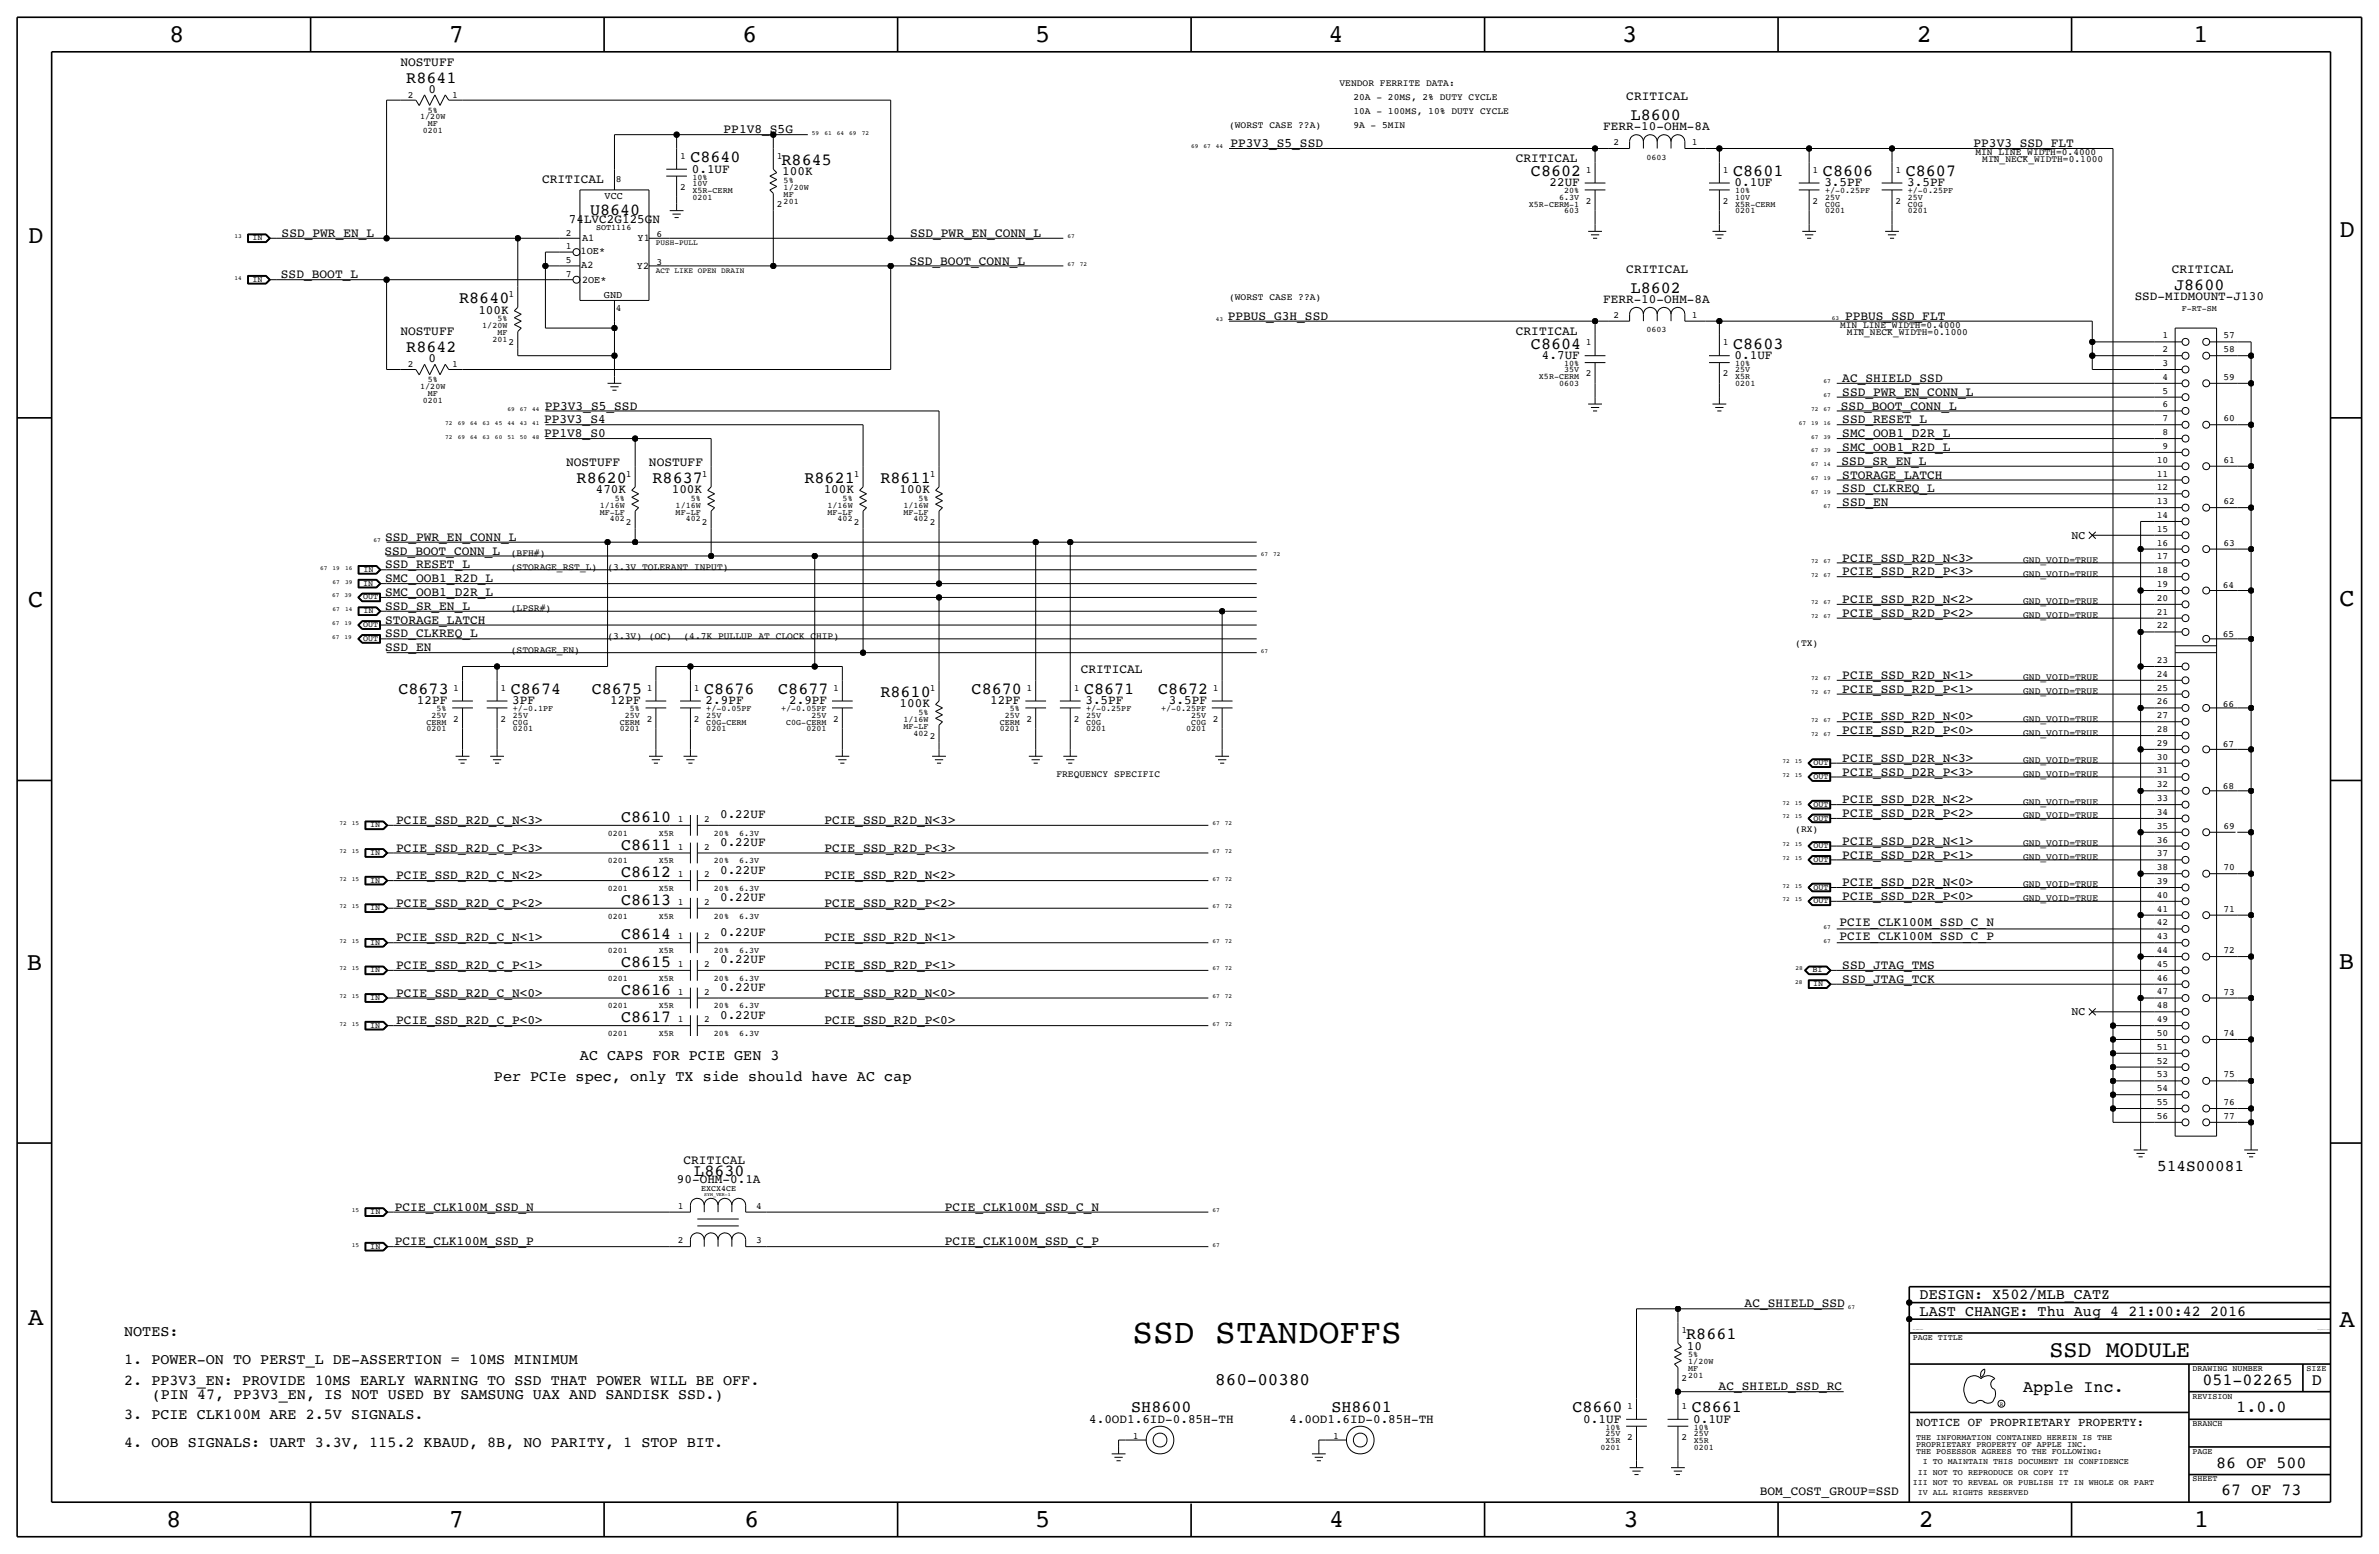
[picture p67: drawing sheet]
<svg xmlns="http://www.w3.org/2000/svg" width="875mm" height="572mm" viewBox="0 0 875 572" stroke-linecap="round" stroke-linejoin="round" font-family="sans-serif">
<defs><g id="words">
<text font-size="12.7" x="416.5" y="494">SSD STANDOFFS</text>
<g font-size="9.4">
<text x="62.2" y="15.5">8</text>
<text x="165.1" y="15.5">7</text>
<text x="273" y="15.5">6</text>
<text x="380.7" y="15.5">5</text>
<text x="488.7" y="15.5">4</text>
<text x="596.6" y="15.5">3</text>
<text x="705" y="15.5">2</text>
<text x="806.6" y="15.5">1</text>
<text x="10.4" y="89.4">D</text>
<text x="860.5" y="87.1">D</text>
<text x="10.4" y="223.3">C</text>
<text x="860.5" y="222.8">C</text>
<text x="9.9" y="356.6">B</text>
<text x="860.2" y="356.4">B</text>
<text x="10.4" y="487.4">A</text>
<text x="860.5" y="488.2">A</text>
<text x="61.2" y="561.6">8</text>
<text x="165.1" y="561.6">7</text>
<text x="273.8" y="561.6">6</text>
<text x="380.7" y="561.6">5</text>
<text x="488.9" y="561.6">4</text>
<text x="597.1" y="561.6">3</text>
<text x="705.8" y="561.6">2</text>
<text x="806.9" y="561.6">1</text>
</g>
<text font-size="8.6" x="753.8" y="499.1">SSD MODULE</text>
<text font-size="6.5" x="447" y="509.3">860-00380</text>
<g font-size="6.2">
<text x="149.5" y="30.5">R8641</text>
<text x="599.8" y="44.2">L8600</text>
<text x="253.9" y="59.7">C8640</text>
<text x="287.5" y="60.7">R8645</text>
<text x="563.1" y="64.8">C8602</text>
<text x="637.5" y="64.8">C8601</text>
<text x="670.5" y="64.8">C8606</text>
<text x="701" y="64.8">C8607</text>
<text x="217" y="79">U8640</text>
<text x="599.8" y="107.7">L8602</text>
<text x="799.7" y="106.7">J8600</text>
<text x="168.9" y="111.5">R8640</text>
<text x="149.5" y="129.5">R8642</text>
<text x="563.1" y="128.3">C8604</text>
<text x="637.5" y="128.3">C8603</text>
<text x="212.1" y="177.5">R8620</text>
<text x="240" y="177.5">R8637</text>
<text x="295.9" y="177.5">R8621</text>
<text x="323.8" y="177.5">R8611</text>
<text x="146.6" y="255.3">C8673</text>
<text x="187.9" y="255.3">C8674</text>
<text x="217.7" y="255.3">C8675</text>
<text x="259" y="255.3">C8676</text>
<text x="286.3" y="255.3">C8677</text>
<text x="323.8" y="256.3">R8610</text>
<text x="357.4" y="255.3">C8670</text>
<text x="398.7" y="255.3">C8671</text>
<text x="426" y="255.3">C8672</text>
<text x="228.4" y="302.3">C8610</text>
<text x="228.4" y="312.4">C8611</text>
<text x="228.4" y="322.6">C8612</text>
<text x="228.4" y="332.7">C8613</text>
<text x="228.4" y="345.4">C8614</text>
<text x="228.4" y="355.6">C8615</text>
<text x="228.4" y="365.8">C8616</text>
<text x="228.4" y="375.9">C8617</text>
<text x="255.4" y="432.3">L8630</text>
<text x="620.2" y="492.5">R8661</text>
<text x="810.1" y="509.3">051-02265</text>
<text x="850.3" y="509.3">D</text>
<text x="744.2" y="511.8">Apple Inc.</text>
<text x="416.1" y="519.4">SH8600</text>
<text x="489.7" y="519.4">SH8601</text>
<text x="578.4" y="519.4">C8660</text>
<text x="622.2" y="519.4">C8661</text>
<text x="822.6" y="519.4">1.0.0</text>
<text x="815.2" y="539.8">86 OF 500</text>
<text x="817" y="549.9">67 OF 73</text>
</g>
<text font-size="5.9" x="793.4" y="430.5">514S00081</text>
<g font-size="5.6">
<text x="213.3" y="389.9">AC CAPS FOR PCIE GEN 3</text>
<text x="181.7" y="397.5">Per PCIe spec, only TX side should have AC cap</text>
<text x="706.1" y="477.8">DESIGN: X502/MLB_CATZ</text>
<text x="706.1" y="483.9">LAST CHANGE: Thu Aug 4 21:00:42 2016</text>
<text x="45.7" y="491.5">NOTES:</text>
<text x="45.7" y="501.7">1. POWER-ON TO PERST_L DE-ASSERTION = 10MS MINIMUM</text>
<text x="45.7" y="509.3">2. PP3V3_EN: PROVIDE 10MS EARLY WARNING TO SSD THAT POWER WILL BE OFF.</text>
<text x="55.8" y="514.4">(PIN 47, PP3V3_EN, IS NOT USED BY SAMSUNG UAX AND SANDISK SSD.)</text>
<text x="45.7" y="522">3. PCIE CLK100M ARE 2.5V SIGNALS.</text>
<text x="45.7" y="532.1">4. OOB SIGNALS: UART 3.3V, 115.2 KBAUD, 8B, NO PARITY, 1 STOP BIT.</text>
</g>
<g font-size="4.7">
<text x="147.3" y="24.1">NOSTUFF</text>
<text x="157.6" y="34">0</text>
<text x="598.2" y="36.8">CRITICAL</text>
<text x="589.7" y="47.8">FERR-10-OHM-8A</text>
<text x="266.1" y="49">PP1V8_S5G</text>
<text x="452.6" y="54.1">PP3V3_S5_SSD</text>
<text x="557.5" y="59.7">CRITICAL</text>
<text x="725.9" y="54.1">PP3V3_SSD_FLT</text>
<text x="254.5" y="63.5">0.1UF</text>
<text x="287.7" y="64.5">100K</text>
<text x="199.4" y="67.3">CRITICAL</text>
<text x="569.9" y="68.6">22UF</text>
<text x="638" y="68.6">0.1UF</text>
<text x="671" y="68.6">3.5PF</text>
<text x="701.5" y="68.6">3.5PF</text>
<text x="209.2" y="82">74LVC2G125GN</text>
<text x="103.6" y="87.1">SSD_PWR_EN_L</text>
<text x="334.7" y="87.1">SSD_PWR_EN_CONN_L</text>
<text x="334.5" y="97.3">SSD_BOOT_CONN_L</text>
<text x="598.2" y="100.3">CRITICAL</text>
<text x="798.8" y="100.3">CRITICAL</text>
<text x="103.3" y="102.4">SSD_BOOT_L</text>
<text x="589.7" y="111.3">FERR-10-OHM-8A</text>
<text x="785.2" y="110.5">SSD-MIDMOUNT-J130</text>
<text x="176" y="115.3">100K</text>
<text x="451.6" y="117.6">PPBUS_G3H_SSD</text>
<text x="678.6" y="117.6">PPBUS_SSD_FLT</text>
<text x="147.3" y="123.2">NOSTUFF</text>
<text x="557.5" y="123.2">CRITICAL</text>
<text x="157.6" y="133.1">0</text>
<text x="567.1" y="132.1">4.7UF</text>
<text x="638" y="132.1">0.1UF</text>
<text x="677.6" y="140.5">AC_SHIELD_SSD</text>
<text x="677.6" y="145.5">SSD_PWR_EN_CONN_L</text>
<text x="200.1" y="155.7">PP3V3_S4</text>
<text x="200.3" y="150.6">PP3V3_S5_SSD</text>
<text x="677.1" y="150.6">SSD_BOOT_CONN_L</text>
<text x="677.6" y="155.7">SSD_RESET_L</text>
<text x="200.1" y="160.8">PP1V8_S0</text>
<text x="677.6" y="160.8">SMC_OOB1_D2R_L</text>
<text x="677.6" y="165.9">SMC_OOB1_R2D_L</text>
<text x="208.2" y="171.5">NOSTUFF</text>
<text x="238.7" y="171.5">NOSTUFF</text>
<text x="677.4" y="170.9">SSD_SR_EN_L</text>
<text x="677.6" y="176">STORAGE_LATCH</text>
<text x="219.1" y="181.4">470K</text>
<text x="247.1" y="181.4">100K</text>
<text x="303" y="181.4">100K</text>
<text x="330.9" y="181.4">100K</text>
<text x="677.6" y="181.1">SSD_CLKREQ_L</text>
<text x="677.6" y="186.2">SSD_EN</text>
<text x="141.4" y="204">SSD_BOOT_CONN_L</text>
<text x="141.7" y="198.9">SSD_PWR_EN_CONN_L</text>
<text x="141.7" y="209">SSD_RESET_L</text>
<text x="677.6" y="206.5">PCIE_SSD_R2D_N&lt;3&gt;</text>
<text x="141.7" y="214.1">SMC_OOB1_R2D_L</text>
<text x="677.6" y="211.6">PCIE_SSD_R2D_P&lt;3&gt;</text>
<text x="141.7" y="219.2">SMC_OOB1_D2R_L</text>
<text x="677.6" y="221.8">PCIE_SSD_R2D_N&lt;2&gt;</text>
<text x="141.7" y="224.3">SSD_SR_EN_L</text>
<text x="677.6" y="226.8">PCIE_SSD_R2D_P&lt;2&gt;</text>
<text x="141.7" y="229.4">STORAGE_LATCH</text>
<text x="141.7" y="239.5">SSD_EN</text>
<text x="141.7" y="234.4">SSD_CLKREQ_L</text>
<text x="397.5" y="247.7">CRITICAL</text>
<text x="677.6" y="249.7">PCIE_SSD_R2D_N&lt;1&gt;</text>
<text x="677.6" y="254.8">PCIE_SSD_R2D_P&lt;1&gt;</text>
<text x="153.4" y="259.1">12PF</text>
<text x="188.4" y="259.1">3PF</text>
<text x="224.5" y="259.1">12PF</text>
<text x="259.5" y="259.1">2.9PF</text>
<text x="290.3" y="259.1">2.9PF</text>
<text x="330.9" y="260.1">100K</text>
<text x="364.2" y="259.1">12PF</text>
<text x="399.2" y="259.1">3.5PF</text>
<text x="430" y="259.1">3.5PF</text>
<text x="677.6" y="264.9">PCIE_SSD_R2D_N&lt;0&gt;</text>
<text x="677.6" y="270">PCIE_SSD_R2D_P&lt;0&gt;</text>
<text x="677.6" y="280.2">PCIE_SSD_D2R_N&lt;3&gt;</text>
<text x="677.6" y="285.2">PCIE_SSD_D2R_P&lt;3&gt;</text>
<text x="677.6" y="295.4">PCIE_SSD_D2R_N&lt;2&gt;</text>
<text x="145.7" y="303">PCIE_SSD_R2D_C_N&lt;3&gt;</text>
<text x="264.9" y="301">0.22UF</text>
<text x="303.2" y="303">PCIE_SSD_R2D_N&lt;3&gt;</text>
<text x="677.6" y="300.5">PCIE_SSD_D2R_P&lt;2&gt;</text>
<text x="264.9" y="311.2">0.22UF</text>
<text x="677.6" y="310.6">PCIE_SSD_D2R_N&lt;1&gt;</text>
<text x="145.7" y="313.2">PCIE_SSD_R2D_C_P&lt;3&gt;</text>
<text x="303.2" y="313.2">PCIE_SSD_R2D_P&lt;3&gt;</text>
<text x="677.6" y="315.7">PCIE_SSD_D2R_P&lt;1&gt;</text>
<text x="145.7" y="323.4">PCIE_SSD_R2D_C_N&lt;2&gt;</text>
<text x="264.9" y="321.3">0.22UF</text>
<text x="303.2" y="323.3">PCIE_SSD_R2D_N&lt;2&gt;</text>
<text x="677.6" y="325.9">PCIE_SSD_D2R_N&lt;0&gt;</text>
<text x="145.7" y="333.5">PCIE_SSD_R2D_C_P&lt;2&gt;</text>
<text x="264.9" y="331.5">0.22UF</text>
<text x="303.2" y="333.5">PCIE_SSD_R2D_P&lt;2&gt;</text>
<text x="677.6" y="331">PCIE_SSD_D2R_P&lt;0&gt;</text>
<text x="676.6" y="340.6">PCIE_CLK100M_SSD_C_N</text>
<text x="145.7" y="346.2">PCIE_SSD_R2D_C_N&lt;1&gt;</text>
<text x="264.9" y="344.2">0.22UF</text>
<text x="303.2" y="346.2">PCIE_SSD_R2D_N&lt;1&gt;</text>
<text x="676.6" y="345.7">PCIE_CLK100M_SSD_C_P</text>
<text x="145.7" y="356.4">PCIE_SSD_R2D_C_P&lt;1&gt;</text>
<text x="264.9" y="354.3">0.22UF</text>
<text x="303.2" y="356.4">PCIE_SSD_R2D_P&lt;1&gt;</text>
<text x="677.6" y="356.4">SSD_JTAG_TMS</text>
<text x="264.9" y="364.5">0.22UF</text>
<text x="677.6" y="361.4">SSD_JTAG_TCK</text>
<text x="145.7" y="366.5">PCIE_SSD_R2D_C_N&lt;0&gt;</text>
<text x="303.2" y="366.5">PCIE_SSD_R2D_N&lt;0&gt;</text>
<text x="145.7" y="376.7">PCIE_SSD_R2D_C_P&lt;0&gt;</text>
<text x="264.9" y="374.6">0.22UF</text>
<text x="303.2" y="376.7">PCIE_SSD_R2D_P&lt;0&gt;</text>
<text x="251.4" y="428">CRITICAL</text>
<text x="249" y="435.1">90-OHM-0.1A</text>
<text x="145.2" y="445.3">PCIE_CLK100M_SSD_N</text>
<text x="347.5" y="445.3">PCIE_CLK100M_SSD_C_N</text>
<text x="145.2" y="458">PCIE_CLK100M_SSD_P</text>
<text x="347.5" y="458">PCIE_CLK100M_SSD_C_P</text>
<text x="641.7" y="480.8">AC_SHIELD_SSD</text>
<text x="620.5" y="496.3">10</text>
<text x="632.1" y="511.3">AC_SHIELD_SSD_RC</text>
<text x="400.6" y="523.5">4.0OD1.6ID-0.85H-TH</text>
<text x="474.3" y="523.5">4.0OD1.6ID-0.85H-TH</text>
<text x="582.4" y="523.2">0.1UF</text>
<text x="622.8" y="523.2">0.1UF</text>
<text x="647.3" y="549.9">BOM_COST_GROUP=SSD</text>
</g>
<text font-size="4.5" x="704.8" y="524.5">NOTICE OF PROPRIETARY PROPERTY:</text>
<g font-size="4.3">
<text x="761.9" y="198.1">NC</text>
<text x="761.9" y="373.4">NC</text>
</g>
<g font-size="3.8">
<text x="222.4" y="73.1">VCC</text>
<text x="214.1" y="88.7">A1</text>
<text x="234.5" y="88.7">Y1</text>
<text x="213.6" y="93.5">1OE*</text>
<text x="213.8" y="98.6">A2</text>
<text x="234.3" y="98.9">Y2</text>
<text x="214.1" y="103.9">2OE*</text>
<text x="222.2" y="109.6">GND</text>
</g>
<g font-size="3.5">
<text x="492.7" y="31.8">VENDOR FERRITE DATA:</text>
<text x="150" y="36.1">2</text>
<text x="166.3" y="36.1">1</text>
<text x="497.8" y="36.8">20A - 20MS, 2% DUTY CYCLE</text>
<text x="497.8" y="41.9">10A - 100MS, 10% DUTY CYCLE</text>
<text x="452.1" y="47">(WORST CASE ??A)</text>
<text x="497.8" y="47">9A - 5MIN</text>
<text x="593.5" y="53.3">2</text>
<text x="622.2" y="53.3">1</text>
<text x="250.1" y="58.4">1</text>
<text x="285.7" y="58.4">1</text>
<text x="726.6" y="57.2">MIN_LINE_WIDTH=0.4000</text>
<text x="729.1" y="59.7">MIN_NECK_WIDTH=0.1000</text>
<text x="583.3" y="63.5">1</text>
<text x="633.7" y="63.5">1</text>
<text x="666.7" y="63.5">1</text>
<text x="697.2" y="63.5">1</text>
<text x="226.5" y="67.1">8</text>
<text x="250.1" y="69.9">2</text>
<text x="285.7" y="76.2">2</text>
<text x="583.3" y="74.9">2</text>
<text x="633.7" y="74.9">2</text>
<text x="666.7" y="74.9">2</text>
<text x="697.2" y="74.9">2</text>
<text x="208.1" y="86.6">2</text>
<text x="241.5" y="87.1">6</text>
<text x="208.1" y="91.7">1</text>
<text x="208.1" y="101.9">7</text>
<text x="208.1" y="96.8">5</text>
<text x="241.5" y="97.3">3</text>
<text x="187.1" y="109.2">1</text>
<text x="452.1" y="110.5">(WORST CASE ??A)</text>
<text x="226.5" y="114.6">4</text>
<text x="593.5" y="116.8">2</text>
<text x="622.2" y="116.8">1</text>
<text x="676.8" y="120.6">MIN_LINE_WIDTH=0.4000</text>
<text x="679.3" y="123.2">MIN_NECK_WIDTH=0.1000</text>
<text x="795.4" y="124.4">1</text>
<text x="817.8" y="124.4">57</text>
<text x="187.1" y="127">2</text>
<text x="583.3" y="127">1</text>
<text x="633.7" y="127">1</text>
<text x="795.4" y="129.5">2</text>
<text x="817.8" y="129.5">58</text>
<text x="150" y="135.1">2</text>
<text x="166.3" y="135.1">1</text>
<text x="795.4" y="134.6">3</text>
<text x="583.3" y="138.4">2</text>
<text x="633.7" y="138.4">2</text>
<text x="795.4" y="139.7">4</text>
<text x="817.8" y="139.7">59</text>
<text x="795.4" y="149.8">6</text>
<text x="795.4" y="144.8">5</text>
<text x="795.4" y="154.9">7</text>
<text x="817.8" y="154.9">60</text>
<text x="795.4" y="160">8</text>
<text x="795.4" y="165.1">9</text>
<text x="793.3" y="170.2">10</text>
<text x="817.8" y="170.2">61</text>
<text x="230.2" y="175.3">1</text>
<text x="258.2" y="175.3">1</text>
<text x="314.1" y="175.3">1</text>
<text x="342" y="175.3">1</text>
<text x="793.3" y="175.2">11</text>
<text x="793.3" y="185.4">13</text>
<text x="793.3" y="180.3">12</text>
<text x="817.8" y="185.4">62</text>
<text x="793.3" y="190.5">14</text>
<text x="230.2" y="193">2</text>
<text x="258.2" y="193">2</text>
<text x="314.1" y="193">2</text>
<text x="342" y="193">2</text>
<text x="793.3" y="195.6">15</text>
<text x="793.3" y="200.7">16</text>
<text x="817.8" y="200.7">63</text>
<text x="187.9" y="209.5">(STORAGE_RST_L)</text>
<text x="187.9" y="204.5">(BFH#)</text>
<text x="223.5" y="209.6">(3.3V TOLERANT INPUT)</text>
<text x="744.2" y="207">GND_VOID=TRUE</text>
<text x="793.3" y="205.7">17</text>
<text x="744.2" y="212.1">GND_VOID=TRUE</text>
<text x="793.3" y="215.9">19</text>
<text x="793.3" y="210.8">18</text>
<text x="793.3" y="220.9">20</text>
<text x="817.6" y="216.4">64</text>
<text x="187.9" y="224.8">(LPSR#)</text>
<text x="744.2" y="227.3">GND_VOID=TRUE</text>
<text x="744.2" y="222.2">GND_VOID=TRUE</text>
<text x="793.3" y="226">21</text>
<text x="793.3" y="231.1">22</text>
<text x="223.5" y="235">(3.3V)</text>
<text x="238.7" y="235">(OC)</text>
<text x="251.4" y="235">(4.7K PULLUP AT CLOCK CHIP)</text>
<text x="660.3" y="237.5">(TX)</text>
<text x="817.6" y="234.2">65</text>
<text x="187.9" y="240">(STORAGE_EN)</text>
<text x="793.3" y="243.8">23</text>
<text x="744.2" y="250.2">GND_VOID=TRUE</text>
<text x="793.3" y="248.9">24</text>
<text x="166.7" y="254">1</text>
<text x="184.1" y="254">1</text>
<text x="237.9" y="254">1</text>
<text x="255.2" y="254">1</text>
<text x="306.4" y="254">1</text>
<text x="342" y="254">1</text>
<text x="377.6" y="254">1</text>
<text x="394.9" y="254">1</text>
<text x="446.1" y="254">1</text>
<text x="744.2" y="255.3">GND_VOID=TRUE</text>
<text x="793.3" y="253.9">25</text>
<text x="793.3" y="259">26</text>
<text x="817.6" y="259.8">66</text>
<text x="166.7" y="265.4">2</text>
<text x="184.1" y="265.4">2</text>
<text x="237.9" y="265.4">2</text>
<text x="255.2" y="265.4">2</text>
<text x="306.4" y="265.4">2</text>
<text x="377.6" y="265.4">2</text>
<text x="394.9" y="265.4">2</text>
<text x="446.1" y="265.4">2</text>
<text x="744.2" y="265.4">GND_VOID=TRUE</text>
<text x="793.3" y="269.2">28</text>
<text x="793.3" y="264.1">27</text>
<text x="342" y="271.8">2</text>
<text x="744.2" y="270.5">GND_VOID=TRUE</text>
<text x="793.3" y="274.3">29</text>
<text x="817.6" y="274.8">67</text>
<text x="744.2" y="280.7">GND_VOID=TRUE</text>
<text x="793.3" y="279.4">30</text>
<text x="388.6" y="285.8">FREQUENCY SPECIFIC</text>
<text x="744.2" y="285.7">GND_VOID=TRUE</text>
<text x="793.3" y="284.4">31</text>
<text x="793.3" y="289.5">32</text>
<text x="817.6" y="290.3">68</text>
<text x="744.2" y="295.9">GND_VOID=TRUE</text>
<text x="793.3" y="299.7">34</text>
<text x="793.3" y="294.6">33</text>
<text x="249.3" y="302.3">1</text>
<text x="259" y="302.3">2</text>
<text x="744.2" y="301">GND_VOID=TRUE</text>
<text x="793.3" y="304.8">35</text>
<text x="817.8" y="304.8">69</text>
<text x="660.3" y="306.1">(RX)</text>
<text x="744.2" y="311.1">GND_VOID=TRUE</text>
<text x="793.3" y="309.8">36</text>
<text x="249.3" y="312.4">1</text>
<text x="259" y="312.4">2</text>
<text x="744.2" y="316.2">GND_VOID=TRUE</text>
<text x="793.3" y="314.9">37</text>
<text x="249.3" y="322.6">1</text>
<text x="259" y="322.6">2</text>
<text x="793.3" y="320">38</text>
<text x="817.8" y="320">70</text>
<text x="744.2" y="326.4">GND_VOID=TRUE</text>
<text x="793.3" y="325.1">39</text>
<text x="249.3" y="332.7">1</text>
<text x="259" y="332.7">2</text>
<text x="744.2" y="331.5">GND_VOID=TRUE</text>
<text x="793.3" y="335.2">41</text>
<text x="793.3" y="330.2">40</text>
<text x="817.8" y="335.3">71</text>
<text x="793.3" y="340.3">42</text>
<text x="249.3" y="345.4">1</text>
<text x="259" y="345.4">2</text>
<text x="793.3" y="345.4">43</text>
<text x="793.3" y="350.5">44</text>
<text x="817.8" y="350.5">72</text>
<text x="249.3" y="355.6">1</text>
<text x="259" y="355.6">2</text>
<text x="793.3" y="355.6">45</text>
<text x="249.3" y="365.8">1</text>
<text x="259" y="365.8">2</text>
<text x="793.3" y="365.7">47</text>
<text x="793.3" y="360.7">46</text>
<text x="817.8" y="365.8">73</text>
<text x="793.3" y="370.8">48</text>
<text x="249.3" y="375.9">1</text>
<text x="259" y="375.9">2</text>
<text x="793.3" y="375.9">49</text>
<text x="793.3" y="381">50</text>
<text x="817.8" y="381">74</text>
<text x="793.3" y="386.1">51</text>
<text x="793.3" y="391.1">52</text>
<text x="793.3" y="401.3">54</text>
<text x="793.3" y="396.2">53</text>
<text x="817.8" y="396.2">75</text>
<text x="793.3" y="406.4">55</text>
<text x="817.8" y="406.4">76</text>
<text x="793.3" y="411.5">56</text>
<text x="817.8" y="411.5">77</text>
<text x="249.3" y="444.5">1</text>
<text x="278.1" y="444.5">4</text>
<text x="249.3" y="457.2">2</text>
<text x="278.1" y="457.2">3</text>
<text x="618.4" y="490.2">1</text>
<text x="618.4" y="508">2</text>
<text x="598.5" y="518.2">1</text>
<text x="618.4" y="518.2">1</text>
<text x="416.7" y="529.1">1</text>
<text x="490.4" y="529.1">1</text>
<text x="598.5" y="529.6">2</text>
<text x="618.4" y="529.6">2</text>
</g>
<g font-size="3.1">
<text x="157.4" y="41.4">5%</text>
<text x="154.6" y="43.9">1/20W</text>
<text x="157.4" y="46.5">MF</text>
<text x="155.5" y="49">0201</text>
<text x="605.6" y="58.7">0603</text>
<text x="254.7" y="66">10%</text>
<text x="254.7" y="68.3">10V</text>
<text x="254.7" y="70.9">X5R-CERM</text>
<text x="288.2" y="67.3">5%</text>
<text x="288.2" y="69.9">1/20W</text>
<text x="575.3" y="71.1">20%</text>
<text x="638.3" y="71.1">10%</text>
<text x="671.3" y="71.1">+/-0.25PF</text>
<text x="701.8" y="71.1">+/-0.25PF</text>
<text x="254.7" y="73.4">0201</text>
<text x="288.2" y="72.4">MF</text>
<text x="288.2" y="74.9">201</text>
<text x="562.4" y="75.9">X5R-CERM-1</text>
<text x="573.4" y="73.4">6.3V</text>
<text x="638.3" y="73.4">10V</text>
<text x="638.3" y="75.9">X5R-CERM</text>
<text x="671.3" y="73.4">25V</text>
<text x="671.3" y="75.9">C0G</text>
<text x="701.8" y="73.4">25V</text>
<text x="701.8" y="75.9">C0G</text>
<text x="575.3" y="78.5">603</text>
<text x="638.3" y="78.5">0201</text>
<text x="671.3" y="78.5">0201</text>
<text x="701.8" y="78.5">0201</text>
<text x="92.9" y="88.4">IN</text>
<text x="219.3" y="84.6">SOT1116</text>
<text x="92.9" y="103.6">IN</text>
<text x="182.9" y="118.1">5%</text>
<text x="802.5" y="114.3">F-RT-SM</text>
<text x="177.4" y="120.7">1/20W</text>
<text x="181.1" y="125.7">201</text>
<text x="182.9" y="123.2">MF</text>
<text x="605.6" y="122.2">0603</text>
<text x="575.3" y="134.6">10%</text>
<text x="575.3" y="136.9">35V</text>
<text x="638.3" y="134.6">10%</text>
<text x="638.3" y="136.9">25V</text>
<text x="154.6" y="143">1/20W</text>
<text x="157.4" y="140.5">5%</text>
<text x="566.1" y="139.4">X5R-CERM</text>
<text x="573.4" y="142">0603</text>
<text x="638.3" y="139.4">X5R</text>
<text x="638.3" y="142">0201</text>
<text x="155.5" y="148.1">0201</text>
<text x="157.4" y="145.5">MF</text>
<text x="226.1" y="184.2">5%</text>
<text x="254.1" y="184.2">5%</text>
<text x="309.9" y="184.2">5%</text>
<text x="337.9" y="184.2">5%</text>
<text x="220.6" y="186.7">1/16W</text>
<text x="220.6" y="189.2">MF-LF</text>
<text x="224.3" y="191.8">402</text>
<text x="248.5" y="186.7">1/16W</text>
<text x="248.5" y="189.2">MF-LF</text>
<text x="252.2" y="191.8">402</text>
<text x="304.4" y="186.7">1/16W</text>
<text x="304.4" y="189.2">MF-LF</text>
<text x="308.1" y="191.8">402</text>
<text x="332.3" y="186.7">1/16W</text>
<text x="332.3" y="189.2">MF-LF</text>
<text x="336" y="191.8">402</text>
<text x="133.6" y="215.4">IN</text>
<text x="133.7" y="210.3">IN</text>
<text x="133.6" y="220.5">OUT</text>
<text x="133.7" y="225.6">IN</text>
<text x="133.6" y="230.6">OUT</text>
<text x="133.6" y="235.7">OUT</text>
<text x="158.7" y="263.9">25V</text>
<text x="160.6" y="261.6">5%</text>
<text x="188.7" y="261.6">+/-0.1PF</text>
<text x="188.7" y="263.9">25V</text>
<text x="229.9" y="263.9">25V</text>
<text x="231.7" y="261.6">5%</text>
<text x="259.8" y="261.6">+/-0.05PF</text>
<text x="259.8" y="263.9">25V</text>
<text x="287.3" y="261.6">+/-0.05PF</text>
<text x="298.4" y="263.9">25V</text>
<text x="337.9" y="262.9">5%</text>
<text x="369.6" y="263.9">25V</text>
<text x="371.4" y="261.6">5%</text>
<text x="399.5" y="261.6">+/-0.25PF</text>
<text x="399.5" y="263.9">25V</text>
<text x="427" y="261.6">+/-0.25PF</text>
<text x="438.1" y="263.9">25V</text>
<text x="156.9" y="266.4">CERM</text>
<text x="156.9" y="269">0201</text>
<text x="188.7" y="266.4">C0G</text>
<text x="188.7" y="269">0201</text>
<text x="228" y="266.4">CERM</text>
<text x="228" y="269">0201</text>
<text x="259.8" y="266.4">C0G-CERM</text>
<text x="259.8" y="269">0201</text>
<text x="289.2" y="266.4">C0G-CERM</text>
<text x="296.6" y="269">0201</text>
<text x="332.3" y="265.4">1/16W</text>
<text x="332.3" y="268">MF-LF</text>
<text x="367.7" y="266.4">CERM</text>
<text x="367.7" y="269">0201</text>
<text x="399.5" y="266.4">C0G</text>
<text x="399.5" y="269">0201</text>
<text x="436.3" y="269">0201</text>
<text x="438.1" y="266.4">C0G</text>
<text x="336" y="270.5">402</text>
<text x="667" y="281.4">OUT</text>
<text x="667" y="286.5">OUT</text>
<text x="667" y="296.7">OUT</text>
<text x="136.1" y="304.3">IN</text>
<text x="667" y="301.8">OUT</text>
<text x="223.6" y="307.3">0201</text>
<text x="242.3" y="307.3">X5R</text>
<text x="262.6" y="307.3">20%</text>
<text x="271.8" y="307.3">6.3V</text>
<text x="667" y="311.9">OUT</text>
<text x="136.1" y="314.5">IN</text>
<text x="223.6" y="317.5">0201</text>
<text x="242.3" y="317.5">X5R</text>
<text x="262.6" y="317.5">20%</text>
<text x="271.8" y="317.5">6.3V</text>
<text x="667" y="317">OUT</text>
<text x="136.1" y="324.6">IN</text>
<text x="223.6" y="327.7">0201</text>
<text x="242.3" y="327.7">X5R</text>
<text x="262.6" y="327.7">20%</text>
<text x="271.8" y="327.7">6.3V</text>
<text x="667" y="327.2">OUT</text>
<text x="136.1" y="334.8">IN</text>
<text x="667" y="332.2">OUT</text>
<text x="223.6" y="337.8">0201</text>
<text x="242.3" y="337.8">X5R</text>
<text x="262.6" y="337.8">20%</text>
<text x="271.8" y="337.8">6.3V</text>
<text x="136.1" y="347.5">IN</text>
<text x="223.6" y="350.5">0201</text>
<text x="242.3" y="350.5">X5R</text>
<text x="262.6" y="350.5">20%</text>
<text x="271.8" y="350.5">6.3V</text>
<text x="136.1" y="357.6">IN</text>
<text x="666.7" y="357.6">BI</text>
<text x="223.6" y="360.7">0201</text>
<text x="242.3" y="360.7">X5R</text>
<text x="262.6" y="360.7">20%</text>
<text x="271.8" y="360.7">6.3V</text>
<text x="667" y="362.7">IN</text>
<text x="136.1" y="367.8">IN</text>
<text x="223.6" y="370.8">0201</text>
<text x="242.3" y="370.8">X5R</text>
<text x="262.6" y="370.8">20%</text>
<text x="271.8" y="370.8">6.3V</text>
<text x="136.1" y="378">IN</text>
<text x="223.6" y="381">0201</text>
<text x="242.3" y="381">X5R</text>
<text x="262.6" y="381">20%</text>
<text x="271.8" y="381">6.3V</text>
<text x="257.9" y="437.9">EXCX4CE</text>
<text x="136.2" y="446.5">IN</text>
<text x="136.2" y="459.2">IN</text>
<text x="703.5" y="492.8">PAGE TITLE</text>
<text x="621" y="499.1">5%</text>
<text x="621" y="501.7">1/20W</text>
<text x="621" y="504.2">MF</text>
<text x="621" y="506.7">201</text>
<text x="806.4" y="504.2">DRAWING NUMBER</text>
<text x="848.3" y="504.2">SIZE</text>
<text x="806.4" y="514.3">REVISION</text>
<text x="590.5" y="525.8">10%</text>
<text x="623" y="525.8">10%</text>
<text x="806.4" y="524.5">BRANCH</text>
<text x="588.7" y="533.1">0201</text>
<text x="590.5" y="528.1">25V</text>
<text x="590.5" y="530.6">X5R</text>
<text x="623" y="528.1">25V</text>
<text x="623" y="530.6">X5R</text>
<text x="623" y="533.1">0201</text>
<text x="704.8" y="532.1">PROPRIETARY PROPERTY OF APPLE INC.</text>
<text x="704.8" y="529.6">THE INFORMATION CONTAINED HEREIN IS THE</text>
<text x="704.8" y="534.7">THE POSESSOR AGREES TO THE FOLLOWING:</text>
<text x="707.2" y="538.5">I TO MAINTAIN THIS DOCUMENT IN CONFIDENCE</text>
<text x="806.4" y="534.7">PAGE</text>
<text x="705.4" y="542.3">II NOT TO REPRODUCE OR COPY IT</text>
<text x="806.4" y="544.8">SHEET</text>
<text x="703.5" y="546.1">III NOT TO REVEAL OR PUBLISH IT IN WHOLE OR PART</text>
<text x="705.4" y="549.9">IV ALL RIGHTS RESERVED</text>
</g>
<g font-size="2.9">
<text x="241.2" y="90.2">PUSH-PULL</text>
<text x="241.2" y="100.3">ACT LIKE OPEN DRAIN</text>
</g>
<g font-size="2.3">
<text x="298.7" y="49.5">59</text>
<text x="303.2" y="49.5">61</text>
<text x="307.8" y="49.5">64</text>
<text x="312.4" y="49.5">69</text>
<text x="316.9" y="49.5">72</text>
<text x="438.1" y="54.6">69</text>
<text x="442.7" y="54.6">67</text>
<text x="447.2" y="54.6">44</text>
<text x="86.3" y="87.6">13</text>
<text x="392.6" y="87.6">67</text>
<text x="392.6" y="97.8">67</text>
<text x="397.2" y="97.8">72</text>
<text x="86.3" y="102.9">14</text>
<text x="447.2" y="118.1">43</text>
<text x="673.8" y="117.6">63</text>
<text x="670.8" y="141">67</text>
<text x="670.8" y="146.1">67</text>
<text x="186.6" y="151.1">69</text>
<text x="191.2" y="151.1">67</text>
<text x="195.8" y="151.1">44</text>
<text x="666.2" y="151.1">72</text>
<text x="670.8" y="151.1">67</text>
<text x="163.8" y="156.2">72</text>
<text x="163.8" y="161.3">72</text>
<text x="168.4" y="156.2">69</text>
<text x="168.4" y="161.3">69</text>
<text x="172.9" y="156.2">64</text>
<text x="172.9" y="161.3">64</text>
<text x="177.5" y="156.2">63</text>
<text x="177.5" y="161.3">63</text>
<text x="182.1" y="156.2">45</text>
<text x="182.1" y="161.3">60</text>
<text x="186.6" y="156.2">44</text>
<text x="186.6" y="161.3">51</text>
<text x="191.2" y="156.2">43</text>
<text x="191.2" y="161.3">50</text>
<text x="195.8" y="156.2">41</text>
<text x="195.8" y="161.3">48</text>
<text x="661.6" y="156.2">67</text>
<text x="666.2" y="161.3">67</text>
<text x="666.2" y="156.2">19</text>
<text x="670.8" y="161.3">39</text>
<text x="670.8" y="156.2">16</text>
<text x="666.2" y="166.4">67</text>
<text x="670.8" y="166.4">39</text>
<text x="666.2" y="171.4">67</text>
<text x="670.8" y="171.4">14</text>
<text x="666.2" y="176.5">67</text>
<text x="670.8" y="176.5">19</text>
<text x="666.2" y="181.6">67</text>
<text x="670.8" y="181.6">19</text>
<text x="670.8" y="186.7">67</text>
<text x="137.4" y="199.4">67</text>
<text x="117.8" y="209.6">67</text>
<text x="122.3" y="209.6">19</text>
<text x="126.9" y="209.6">16</text>
<text x="463.8" y="204.5">67</text>
<text x="468.3" y="204.5">72</text>
<text x="666.2" y="207">72</text>
<text x="670.8" y="207">67</text>
<text x="122.3" y="214.6">67</text>
<text x="126.9" y="214.6">39</text>
<text x="666.2" y="212.1">72</text>
<text x="670.8" y="212.1">67</text>
<text x="122.2" y="219.7">67</text>
<text x="126.7" y="219.7">39</text>
<text x="122.3" y="224.8">67</text>
<text x="126.9" y="224.8">14</text>
<text x="666.2" y="227.3">72</text>
<text x="666.2" y="222.2">72</text>
<text x="670.8" y="227.3">67</text>
<text x="670.8" y="222.2">67</text>
<text x="122.2" y="229.9">67</text>
<text x="126.7" y="229.9">19</text>
<text x="122.2" y="234.9">67</text>
<text x="126.7" y="234.9">19</text>
<text x="463.8" y="240">67</text>
<text x="666.2" y="250.2">72</text>
<text x="670.8" y="250.2">67</text>
<text x="666.2" y="255.3">72</text>
<text x="670.8" y="255.3">67</text>
<text x="666.2" y="265.4">72</text>
<text x="670.8" y="265.4">67</text>
<text x="666.2" y="270.5">72</text>
<text x="670.8" y="270.5">67</text>
<text x="655.6" y="280.7">72</text>
<text x="660.1" y="280.7">15</text>
<text x="655.6" y="285.8">72</text>
<text x="660.1" y="285.8">15</text>
<text x="655.6" y="295.9">72</text>
<text x="660.1" y="295.9">15</text>
<text x="124.9" y="303.5">72</text>
<text x="129.4" y="303.5">15</text>
<text x="446" y="303.5">67</text>
<text x="450.5" y="303.5">72</text>
<text x="655.6" y="301">72</text>
<text x="660.1" y="301">15</text>
<text x="655.6" y="311.2">72</text>
<text x="660.1" y="311.2">15</text>
<text x="124.9" y="313.7">72</text>
<text x="129.4" y="313.7">15</text>
<text x="446" y="313.7">67</text>
<text x="450.5" y="313.7">72</text>
<text x="655.6" y="316.2">72</text>
<text x="660.1" y="316.2">15</text>
<text x="124.9" y="323.8">72</text>
<text x="129.4" y="323.8">15</text>
<text x="446" y="323.9">67</text>
<text x="450.5" y="323.9">72</text>
<text x="655.6" y="326.4">72</text>
<text x="660.1" y="326.4">15</text>
<text x="124.9" y="334">72</text>
<text x="129.4" y="334">15</text>
<text x="446" y="334">67</text>
<text x="450.5" y="334">72</text>
<text x="655.6" y="331.5">72</text>
<text x="660.1" y="331.5">15</text>
<text x="670.8" y="341.6">67</text>
<text x="124.9" y="346.7">72</text>
<text x="129.4" y="346.7">15</text>
<text x="446" y="346.7">67</text>
<text x="450.5" y="346.7">72</text>
<text x="670.8" y="346.7">67</text>
<text x="124.9" y="356.9">72</text>
<text x="129.4" y="356.9">15</text>
<text x="446" y="356.9">67</text>
<text x="450.5" y="356.9">72</text>
<text x="660.4" y="356.9">28</text>
<text x="660.3" y="361.9">28</text>
<text x="124.9" y="367">72</text>
<text x="129.4" y="367">15</text>
<text x="446" y="367">67</text>
<text x="450.5" y="367">72</text>
<text x="124.9" y="377.2">72</text>
<text x="129.4" y="377.2">15</text>
<text x="446" y="377.2">67</text>
<text x="450.5" y="377.2">72</text>
<text x="129.4" y="445.8">15</text>
<text x="446" y="445.8">67</text>
<text x="129.4" y="458.5">15</text>
<text x="446" y="458.5">67</text>
<text x="679.7" y="481.3">67</text>
</g>
<text font-size="2.2" x="735.5" y="516.9">R</text>
<text font-size="1.8" x="259" y="439.7">SYM_VER-1</text>
<g font-size=".4">
<text x="703.5" y="488.9">SYNC_MASTER=PAULM</text>
<text x="852.4" y="488.9">SYNC_DATE=06/15/2015</text>
</g>
</g></defs>
<g fill="none" stroke="#000" stroke-width=".37">
<path d="M142.2 36.8v50.8zM142.2 36.8h5.1zM147.3 36.8h5.7zM153 36.8l1.2 2.1zM156.2 34.9l1.8 3.9zM156.2 34.9l-2 3.9zM160 34.9l-2 3.9zM160 34.9l1.8 3.9zM163.8 34.9l-2 3.9zM163.8 34.9l1.2 1.9zM165 36.8h5.1zM170.1 36.8h157.5z"/>
<path d="M327.6 36.8v50.8zM226 49.5h22.9zM226 49.5v12.7zM248.9 49.5h35.5zM248.9 49.5v5.1zM248.9 54.6v7.6zM284.4 49.5v5.1zM284.4 49.5h12.7zM284.4 54.6v7.6zM452.1 54.6h134.6zM586.7 54.6v5.1zM586.7 59.7v7.6z"/>
<path d="M586.7 54.6h5.1zM591.8 54.6h7.6zM599.4 52.1v2.5zM599.4 52.1a2.54 2.54 0 0 1 2.5-2.6 2.54 2.54 0 0 1 2.6 2.6 2.54 2.54 0 0 1 2.5-2.6 2.54 2.54 0 0 1 2.5 2.6 2.54 2.54 0 0 1 2.6-2.6 2.54 2.54 0 0 1 2.5 2.6 2.54 2.54 0 0 1 2.6-2.6 2.54 2.54 0 0 1 2.5 2.6M604.5 52.1v2.5zM609.5 52.1v2.5zM614.6 52.1v2.5zM619.7 54.6h7.6zM619.7 52.1v2.5zM627.3 54.6h5.1zM632.4 54.6h33zM632.4 54.6v5.1z"/>
<path d="M632.4 59.7v7.6zM665.4 54.6v5.1zM665.4 59.7v7.6zM665.4 54.6h30.5zM695.9 54.6h81.3zM695.9 54.6v5.1zM695.9 59.7v7.6zM777.2 54.6v322.6zM213.3 69.9h25.4zM213.3 69.9v40.6zM226 62.2v7.7zM238.7 69.9v40.6z"/>
<path d="M245.1 64.8h7.6zM245.1 62.2h7.6zM246.3 77.5h5.1zM247.3 78.7h3.1zM248.9 72.4v2.5zM248.9 74.9v2.6zM248.9 64.8v7.6zM283.2 69.9l1.2 1.2zM283.2 67.3l2.5 1.3zM283.2 64.8l2.5 1.2zM283.2 64.8l2.5-1.3zM283.2 69.9l2.5-1.3z"/>
<path d="M283.2 67.3l2.5-1.3zM284.4 77.5v20.3zM284.4 71.1v6.4zM284.4 62.2l1.3 1.3zM582.9 67.3h7.6zM582.9 69.9h7.6zM586.7 77.5v5.1zM586.7 69.8v7.7zM628.6 67.3h7.6zM628.6 69.9h7.6zM632.4 77.5v5.1zM632.4 69.8v7.7z"/>
<path d="M661.6 69.9h7.6zM661.6 67.3h7.6zM665.4 77.5v5zM665.4 69.8v7.7zM692.1 67.3h7.6zM692.1 69.9h7.6zM695.9 77.5v5zM695.9 69.8v7.7zM91.1 86.1v3.1zM91.1 89.2h6.8zM91.1 86.1h6.8zM91.2 86.2v2.9z"/>
<path d="M91.2 89.1h6.6zM91.2 86.2h6.6zM91.3 86.3h6.5zM91.3 86.3v2.7zM91.3 89h6.5zM91.4 86.4v2.5zM91.4 88.9h6.3zM91.4 86.4h6.3zM97.7 88.9l1.3-1.3zM97.7 86.4l1.3 1.2zM97.8 89l1.4-1.4zM97.8 86.3l1.4 1.3z"/>
<path d="M97.8 89.1l1.5-1.5zM97.8 86.2l1.5 1.4zM97.9 86.1l1.6 1.5zM97.9 89.2l1.6-1.6zM99 87.6h2.5zM101.5 87.6h40.7zM142.2 87.6h48.2zM190.4 87.6v17.8zM190.4 87.6h15.3zM200.6 97.8v22.8zM200.6 92.7v5.1zM200.6 92.7h5.1z"/>
<path d="M200.6 97.8h5.1zM205.7 92.7h5.1zM205.7 87.6h7.6zM205.7 97.8h7.6zM238.7 97.8h7.6zM238.7 87.6h7.6zM246.3 97.8h38.1zM246.3 87.6h81.3zM248.1 80h1.5zM284.4 97.8h43.2zM327.6 97.8v38.1zM327.6 97.8h63.5z"/>
<path d="M327.6 87.6h63.5zM584.1 85.1h5.1zM585.2 86.4h3zM585.9 87.6h1.6zM586.7 82.6v2.5zM629.9 85.1h5zM630.9 86.4h3zM631.6 87.6h1.6zM632.4 82.6v2.5zM662.9 85.1h5.1zM663.9 86.4h3.1zM664.7 87.6h1.5z"/>
<path d="M665.4 82.6v2.5zM693.4 85.1h5zM694.4 86.4h3zM695.1 87.6h1.6zM695.9 82.6v2.5zM91.1 101.3v3.1zM91.1 104.4h6.8zM91.1 101.3h6.8zM91.2 101.4v2.9zM91.2 104.3h6.6zM91.2 101.4h6.6zM91.3 101.5h6.5z"/>
<path d="M91.3 101.5v2.7zM91.3 104.2h6.5zM91.4 101.6v2.5zM91.4 104.1h6.3zM91.4 101.6h6.3zM97.7 104.1l1.3-1.2zM97.7 101.6l1.3 1.3zM97.8 104.2l1.4-1.3zM97.8 101.5l1.4 1.4zM97.8 104.3l1.5-1.4zM97.8 101.4l1.5 1.5zM97.9 101.3l1.6 1.6z"/>
<path d="M97.9 104.4l1.6-1.5zM99 102.9h2.5zM101.5 102.9h40.7zM142.2 102.9v33zM142.2 102.9h63.5zM189.2 114.3l1.2-1.3zM189.2 114.3l2.5 1.3zM189.2 119.4l2.5 1.3zM189.2 116.8l2.5 1.3zM189.2 119.4l2.5-1.3zM189.2 116.8l2.5-1.2zM190.4 105.4v7.6z"/>
<path d="M205.7 102.9h5.1zM213.3 110.5h25.4zM226 118.1v2.6zM226 110.5v7.6zM452.1 118.1h134.6zM586.7 118.1v5.1zM586.7 118.1h5.1zM591.8 118.1h7.6zM599.4 115.6v2.5zM599.4 115.6a2.54 2.54 0 0 1 2.5-2.6 2.54 2.54 0 0 1 2.6 2.6 2.54 2.54 0 0 1 2.5-2.6 2.54 2.54 0 0 1 2.5 2.6 2.54 2.54 0 0 1 2.6-2.6 2.54 2.54 0 0 1 2.5 2.6 2.54 2.54 0 0 1 2.6-2.6 2.54 2.54 0 0 1 2.5 2.6M604.5 115.6v2.5zM609.5 115.6v2.5z"/>
<path d="M614.6 115.6v2.5zM619.7 118.1h7.6zM619.7 115.6v2.5zM627.3 118.1h5.1zM632.4 118.1v5.1zM632.4 118.1h137.2zM769.6 118.1v7.6zM142.2 135.9h5.1zM147.3 135.9h5.7zM153 135.9l1.2 2zM156.2 134l1.8 3.8zM156.2 134l-2 3.8z"/>
<path d="M160 134l-2 3.8zM160 134l1.8 3.8zM163.8 134l-2 3.8zM163.8 134l1.2 1.9zM165 135.9h5.1zM170.1 135.9h157.5zM190.4 128.3v2.5zM190.4 130.8h35.6zM190.4 121.9v6.4zM191.7 120.7l-1.3 1.2zM200.6 120.7h25.4zM226 120.7v10.1z"/>
<path d="M226 130.8v7.6zM226 138.4v2.6zM582.9 130.8h7.6zM582.9 133.4h7.6zM586.7 123.2v7.6zM586.7 133.3v7.7zM628.6 130.8h7.6zM628.6 133.4h7.6zM632.4 123.2v7.6zM632.4 133.3v7.7zM769.6 125.7h22.8zM769.6 125.7v5.1z"/>
<path d="M769.6 130.8h22.8zM769.6 130.8v5.1zM769.6 135.9h22.8zM792.4 125.7h10.2zM792.4 135.9h10.2zM792.4 130.8h10.2zM800 120.7h15.3zM800 120.7v297.1zM812.7 130.8h10.2zM812.7 125.7h10.2zM815.3 120.7v297.1zM822.9 130.8h5.1z"/>
<path d="M822.9 125.7h5.1zM828 130.8v10.2zM828 125.7v5.1zM200.6 156.2h116.8zM200.6 151.1h144.8zM223.5 141h5zM224.5 142.2h3zM225.2 143.5h1.6zM317.4 156.2v15.3zM345.4 151.1v20.4zM584.1 148.6h5.1zM585.2 149.9h3z"/>
<path d="M585.9 151.1h1.6zM586.7 141v5.1zM586.7 146.1v2.5zM629.9 148.6h5zM630.9 149.9h3zM631.6 151.1h1.6zM632.4 141v5.1zM632.4 146.1v2.5zM675.6 151.1h116.8zM675.6 156.2h116.8zM675.6 146.1h116.8zM675.6 141h116.8z"/>
<path d="M792.4 151.1h10.2zM792.4 146.1h10.2zM792.4 141h10.2zM792.4 156.2h10.2zM812.7 141h10.2zM812.7 156.2h10.2zM822.9 156.2h5.1zM822.9 141h5.1zM828 156.2v15.3zM828 141v15.2zM200.6 161.3h33zM233.6 161.3v10.2z"/>
<path d="M233.6 171.4v7.7zM233.6 161.3h28zM261.6 161.3v10.2zM261.6 171.4v7.7zM317.4 179.1l-1.2 1.2zM317.4 171.4v7.7zM345.4 171.4v7.7zM675.6 171.5h116.8zM675.6 176.5h116.8zM675.6 161.3h116.8zM675.6 166.4h116.8zM792.4 171.5h10.2z"/>
<path d="M792.4 166.4h10.2zM792.4 176.5h10.2zM792.4 161.3h10.2zM812.7 171.5h10.2zM822.9 171.5h5.1zM828 171.5v15.2zM142.2 199.4h81.3zM223.5 199.4h10.1zM223.5 199.4v45.7zM232.4 180.3l1.2-1.2zM232.4 180.3l2.5 1.3zM232.4 185.4l2.5 1.3z"/>
<path d="M232.4 182.9l2.5 1.3zM232.4 185.4l2.5-1.2zM232.4 182.9l2.5-1.3zM233.6 199.4h147.3zM233.6 194.3v5.1zM233.6 188v6.3zM234.9 186.7l-1.3 1.3zM260.3 180.3l1.3-1.2zM260.3 180.3l2.5 1.3zM260.3 185.4l2.5 1.3zM260.3 182.9l2.5 1.3zM260.3 185.4l2.5-1.2z"/>
<path d="M260.3 182.9l2.5-1.3zM261.6 194.3v10.2zM261.6 188v6.3zM262.8 186.7l-1.2 1.3zM316.2 180.3l2.5 1.3zM316.2 185.4l2.5 1.3zM316.2 182.9l2.5 1.3zM316.2 185.4l2.5-1.2zM316.2 182.9l2.5-1.3zM317.4 194.3v45.7zM317.4 188v6.3zM318.7 186.7l-1.3 1.3z"/>
<path d="M344.1 180.3l1.3-1.2zM344.1 180.3l2.6 1.3zM344.1 185.4l2.6 1.3zM344.1 182.9l2.6 1.3zM344.1 185.4l2.6-1.2zM344.1 182.9l2.6-1.3zM345.4 194.3v20.3zM345.4 188v6.3zM346.7 186.7l-1.3 1.3zM380.9 199.4h12.7zM380.9 199.4v50.8zM393.6 199.4v50.8z"/>
<path d="M393.6 199.4h68.6zM675.6 186.7h116.8zM675.6 181.6h116.8zM768.3 195.6l2.5 2.5zM769.6 196.9h22.8zM770.8 195.6l-2.5 2.5zM787.3 191.8v10.1zM787.3 191.8h5.1zM792.4 196.9h10.2zM792.4 191.8h10.2zM792.4 186.7h10.2zM792.4 181.6h10.2z"/>
<path d="M812.7 186.7h10.2zM822.9 186.7h5.1zM828 186.7v15.2zM131.6 219.7l1.5-1.6zM131.6 219.7l1.5 1.6zM131.7 213.1h6.8zM131.7 208h6.8zM131.7 219.7l1.5 1.5zM131.7 219.7l1.5-1.5zM131.7 213.1v3.1zM131.7 216.2h6.8zM131.7 208v3.1z"/>
<path d="M131.7 211.1h6.8zM131.8 213.2v2.9zM131.8 216.1h6.7zM131.8 208.1v2.9zM131.8 211h6.7zM131.8 213.2h6.7zM131.8 208.1h6.7zM131.9 219.7l1.3-1.4zM131.9 219.7l1.3 1.4zM131.9 213.3v2.7zM131.9 216h6.5zM131.9 208.2v2.7z"/>
<path d="M131.9 210.9h6.5zM131.9 213.3h6.5zM131.9 208.2h6.5zM132 219.7l1.3-1.3zM132 213.4h6.4zM132 213.4v2.5zM132 215.9h6.4zM132 208.3h6.4zM132 208.3v2.5zM132 210.8h6.4zM132 219.7l1.3 1.3zM133.1 218.1h6.9z"/>
<path d="M133.2 218.2h6.7zM133.2 218.3h6.6zM133.3 218.4h6.3zM138.4 215.9l1.2-1.3zM138.4 210.8l1.2-1.3zM138.4 213.4l1.2 1.2zM138.4 208.3l1.2 1.3zM138.4 216l1.4-1.4zM138.4 210.9l1.4-1.3zM138.4 213.3l1.4 1.3zM138.4 208.2l1.4 1.4zM138.5 213.2l1.5 1.4z"/>
<path d="M138.5 208.1l1.5 1.5zM138.5 216.1l1.5-1.5zM138.5 211l1.5-1.4zM138.5 216.2l1.6-1.6zM138.5 211.1l1.6-1.6zM138.5 213.1l1.6 1.5zM138.5 208l1.6 1.6zM139.6 218.4v2.6zM139.6 219.7h2.6zM139.6 214.6h2.6zM139.6 209.6h2.6zM139.8 218.3v2.8z"/>
<path d="M139.9 218.2v3zM140 218.1v3.2zM142.2 214.6h203.2zM142.2 204.5h119.4zM142.2 209.6h320zM142.2 219.7h203.2zM261.6 204.5h38.1zM299.7 204.5h162.5zM299.7 204.5v40.6zM345.4 214.6h116.8zM345.4 219.7h116.8zM345.4 219.7v30.5z"/>
<path d="M675.6 207h116.8zM675.6 212.1h116.8zM787.3 217.2v15.2zM787.3 217.2h5.1zM787.3 201.9v15.3zM787.3 201.9h5.1zM792.4 217.2h10.2zM792.4 212.1h10.2zM792.4 207h10.2zM792.4 201.9h10.2zM812.7 217.2h10.2zM812.7 201.9h10.2z"/>
<path d="M822.9 217.2h5.1zM822.9 201.9h5.1zM828 217.2v17.7zM828 201.9v15.3zM131.6 229.9l1.5-1.6zM131.6 235l1.5-1.6zM131.6 229.9l1.5 1.5zM131.6 234.9l1.5 1.6zM131.7 223.2h6.8zM131.7 229.9l1.5 1.4zM131.7 235l1.5 1.4zM131.7 223.2v3.2z"/>
<path d="M131.7 226.4h6.8zM131.7 229.9l1.5-1.5zM131.7 235l1.5-1.5zM131.8 223.3v3zM131.8 226.3h6.7zM131.8 223.3h6.7zM131.9 229.9l1.3-1.4zM131.9 235l1.3-1.4zM131.9 229.9l1.3 1.3zM131.9 235l1.3 1.3zM131.9 223.4v2.8zM131.9 226.2h6.5z"/>
<path d="M131.9 223.4h6.5zM132 223.5h6.4zM132 223.5v2.6zM132 226.1h6.4zM132 229.9l1.3-1.3zM132 235l1.3-1.3zM132 229.9l1.3 1.2zM132 234.9l1.3 1.3zM133.1 221.3h6.9zM133.1 231.4h6.9zM133.1 236.5h6.9zM133.1 228.3h6.9z"/>
<path d="M133.1 233.4h6.9zM133.2 228.4h6.7zM133.2 233.5h6.7zM133.2 221.2h6.7zM133.2 231.3h6.7zM133.2 236.4h6.7zM133.2 228.5h6.6zM133.2 233.6h6.6zM133.2 221.1h6.6zM133.2 231.2h6.6zM133.2 236.3h6.6zM133.3 221h6.3z"/>
<path d="M133.3 228.6h6.3zM133.3 231.1h6.3zM133.3 233.7h6.3zM133.3 236.2h6.3zM138.4 226.1l1.2-1.3zM138.4 223.5l1.2 1.3zM138.4 226.2l1.4-1.4zM138.4 223.4l1.4 1.4zM138.5 223.3l1.5 1.5zM138.5 226.3l1.5-1.5zM138.5 226.4l1.6-1.6zM138.5 223.2l1.6 1.6z"/>
<path d="M139.6 228.6v2.5zM139.6 233.7v2.5zM139.6 224.8h2.6zM139.6 229.9h2.6zM139.6 235h2.6zM139.8 228.5v2.7zM139.8 233.6v2.7zM139.9 228.4v2.9zM139.9 233.5v2.9zM140 228.3v3.1zM140 233.4v3.1zM142.2 229.9h320z"/>
<path d="M142.2 235h320zM142.2 224.8h307.3zM449.5 224.8h12.7zM449.5 224.8v25.4zM675.6 227.3h116.8zM675.6 222.3h116.8zM787.3 232.4v12.7zM787.3 232.4h5.1zM792.4 232.4h10.2zM792.4 227.3h10.2zM792.4 222.3h10.2zM800 237.5h15.3z"/>
<path d="M812.7 235h10.2zM822.9 235h5.1zM828 235v25.4zM142.2 240h175.2zM166.3 257.8h7.6zM170.1 245.1v5.1zM170.1 245.1h12.7zM170.1 250.2v7.6zM179 257.8h7.6zM182.8 245.1h40.7zM182.8 245.1v5.1zM182.8 250.2v7.6z"/>
<path d="M237.4 257.8h7.7zM241.2 245.1h12.7zM241.2 245.1v5.1zM241.2 250.2v7.6zM250.1 257.8h7.7zM253.9 245.1h45.8zM253.9 245.1v5.1zM253.9 250.2v7.6zM299.7 245.1h10.1zM306 257.8h7.6zM309.8 245.1v5.1zM309.8 250.2v7.6z"/>
<path d="M317.4 240h144.8zM344.1 259.1l1.3-1.3zM344.1 259.1l2.6 1.3zM345.4 250.2v7.6zM377.1 257.8h7.7zM380.9 250.2v7.6zM389.8 257.8h7.7zM393.6 250.2v7.6zM445.7 257.8h7.6zM449.5 250.2v7.6zM675.6 250.2h116.8zM675.6 255.3h116.8z"/>
<path d="M787.3 245.1v15.2zM787.3 245.1h5.1zM792.4 250.2h10.2zM792.4 245.1h10.2zM792.4 255.3h10.2zM800 240h15.3zM166.3 260.4h7.6zM167.6 278.1h5.1zM168.6 279.4h3.1zM170.1 268v7.6zM170.1 260.3v7.7zM170.1 275.6v2.5z"/>
<path d="M179 260.4h7.6zM180.3 278.1h5.1zM181.3 279.4h3.1zM182.8 268v7.6zM182.8 275.6v2.5zM182.8 260.3v7.7zM237.4 260.4h7.7zM238.7 278.1h5.1zM239.7 279.4h3.1zM241.2 268v7.6zM241.2 275.6v2.5zM241.2 260.3v7.7z"/>
<path d="M250.1 260.4h7.7zM251.4 278.1h5.1zM252.4 279.4h3.1zM253.9 268v7.6zM253.9 260.3v7.7zM253.9 275.6v2.5zM306 260.4h7.6zM307.3 278.1h5.1zM308.3 279.4h3.1zM309.8 268v7.6zM309.8 275.6v2.5zM309.8 260.3v7.7z"/>
<path d="M342.8 278.1h5.1zM343.9 279.4h3zM344.1 264.2l2.6 1.2zM344.1 261.6l2.6 1.3zM344.1 264.2l2.6-1.3zM344.1 261.6l2.6-1.2zM345.4 273.1v2.5zM345.4 275.6v2.5zM345.4 266.7v6.4zM346.7 265.4l-1.3 1.3zM377.1 260.4h7.7zM378.4 278.1h5.1z"/>
<path d="M379.4 279.4h3.1zM380.9 268v7.6zM380.9 260.3v7.7zM380.9 275.6v2.5zM389.8 260.4h7.7zM391.1 278.1h5.1zM392.1 279.4h3.1zM393.6 268v7.6zM393.6 275.6v2.5zM393.6 260.3v7.7zM445.7 260.4h7.6zM447 278.1h5.1z"/>
<path d="M448 279.4h3.1zM449.5 268v7.6zM449.5 275.6v2.5zM449.5 260.3v7.7zM666.5 279.1h6.9zM666.6 279.2h6.7zM666.6 279.3h6.6zM666.7 279.4h6.3zM673 279.4v2.5zM673.2 279.3v2.7zM673.3 279.2v2.9zM673.4 279.1v3.1z"/>
<path d="M675.6 270.5h116.8zM675.6 265.4h116.8zM787.3 275.6v15.2zM787.3 275.6h5.1zM787.3 260.4v15.2zM787.3 260.4h5.1zM792.4 275.6h10.2zM792.4 270.5h10.2zM792.4 260.4h10.2zM792.4 265.4h10.2zM812.7 260.4h10.2zM812.7 275.6h10.2z"/>
<path d="M822.9 275.6h5.1zM822.9 260.4h5.1zM828 275.6v15.2zM828 260.4v15.2zM169.4 280.7h1.5zM182.1 280.7h1.5zM240.5 280.7h1.5zM253.2 280.7h1.5zM253.9 299.7v7.6zM256.5 299.7v7.6zM309.1 280.7h1.5zM344.6 280.7h1.6z"/>
<path d="M380.2 280.7h1.5zM392.9 280.7h1.5zM448.8 280.7h1.5zM665 285.7l1.5 1.6zM665 280.7l1.5 1.5zM665 295.9l1.5 1.6zM665 285.8l1.5-1.6zM665 280.7l1.5-1.6zM665 295.9l1.5-1.6zM665.1 285.8l1.5-1.5zM665.1 280.7l1.5-1.5zM665.1 295.9l1.5-1.5z"/>
<path d="M665.1 285.8l1.5 1.4zM665.1 280.7l1.5 1.4zM665.1 295.9l1.5 1.5zM665.3 285.8l1.3-1.4zM665.3 280.7l1.3-1.4zM665.3 295.9l1.3-1.4zM665.3 285.8l1.3 1.3zM665.3 280.7l1.3 1.3zM665.3 295.9l1.3 1.4zM665.4 285.7l1.3 1.3zM665.4 280.7l1.3 1.2zM665.4 295.9l1.3 1.3z"/>
<path d="M665.4 285.8l1.3-1.3zM665.4 280.7l1.3-1.3zM665.4 295.9l1.3-1.3zM666.5 284.2h6.9zM666.5 299.4h6.9zM666.5 294.3h6.9zM666.5 299.4l-1.5 1.6zM666.5 287.3h6.9zM666.5 282.2h6.9zM666.5 297.5h6.9zM666.6 284.3h6.7zM666.6 299.5h6.7z"/>
<path d="M666.6 294.4h6.7zM666.6 287.2h6.7zM666.6 282.1h6.7zM666.6 297.4h6.7zM666.6 299.6l-1.3 1.4zM666.6 284.4h6.6zM666.6 299.6h6.6zM666.6 294.5h6.6zM666.6 287.1h6.6zM666.6 282h6.6zM666.6 297.3h6.6zM666.7 287h6.3z"/>
<path d="M666.7 281.9h6.3zM666.7 297.2h6.3zM666.7 284.5h6.3zM666.7 299.7h6.3zM666.7 294.6h6.3zM673 284.5v2.5zM673 299.7v2.6zM673 294.6v2.6zM673 285.8h2.6zM673 280.7h2.6zM673 295.9h2.6zM673.2 284.4v2.7z"/>
<path d="M673.2 299.6v2.8zM673.2 294.5v2.8zM673.3 284.3v2.9zM673.3 299.5v3zM673.3 294.4v3zM673.4 284.2v3.1zM673.4 299.4v3.2zM673.4 294.3v3.2zM675.6 295.9h116.8zM675.6 285.8h116.8zM675.6 280.7h116.8zM787.3 290.8v15.3z"/>
<path d="M787.3 290.8h5.1zM792.4 290.8h10.2zM792.4 295.9h10.2zM792.4 285.8h10.2zM792.4 280.7h10.2zM812.7 290.8h10.2zM822.9 290.8h5.1zM828 290.8v15.3zM134.3 312.1v3.2zM134.3 315.3h6.8zM134.3 302v3.1zM134.3 305.1h6.8z"/>
<path d="M134.3 312.1h6.8zM134.3 302h6.8zM134.4 312.2v3zM134.4 315.2h6.6zM134.4 302.1v2.9zM134.4 305h6.6zM134.4 312.2h6.6zM134.4 302.1h6.6zM134.5 312.3v2.8zM134.5 315.1h6.5zM134.5 302.2v2.7zM134.5 304.9h6.5z"/>
<path d="M134.5 312.3h6.5zM134.5 302.2h6.5zM134.6 312.4h6.3zM134.6 312.4v2.6zM134.6 315h6.3zM134.6 302.3h6.3zM134.6 302.3v2.5zM134.6 304.8h6.3zM140.9 315l1.3-1.3zM140.9 304.8l1.3-1.3zM140.9 312.4l1.3 1.3zM140.9 302.3l1.3 1.2z"/>
<path d="M141 315.1l1.3-1.4zM141 312.3l1.3 1.4zM141 302.2l1.3 1.3zM141 312.2l1.5 1.5zM141 302.1l1.5 1.4zM141.1 312.1l1.5 1.6zM141.1 302l1.5 1.5zM141.1 315.3l1.5-1.6zM141.1 305.1l1.5-1.6zM142.2 313.7h2.5zM142.2 303.5h2.5zM142.3 303.5l-1.3 1.4z"/>
<path d="M142.5 313.7l-1.5 1.5zM142.5 303.5l-1.5 1.5zM144.7 303.5h101.6zM144.7 313.7h101.6zM246.3 313.7h7.6zM246.3 303.5h7.6zM253.9 309.9v7.6zM256.5 313.7h7.6zM256.5 303.5h7.6zM256.5 309.9v7.6zM264.1 303.5h180.3zM264.1 313.7h180.3z"/>
<path d="M665 301l1.5 1.6zM665 316.2l1.5 1.6zM665 311.1l1.5 1.6zM665.1 301l1.5-1.5zM665.1 316.2l1.5-1.4zM665.1 311.2l1.5-1.5zM665.1 301l1.5 1.5zM665.1 316.2l1.5 1.5zM665.1 311.2l1.5 1.4zM665.3 301l1.3 1.4zM665.3 316.2l1.3 1.4zM665.3 311.2l1.3 1.3z"/>
<path d="M665.4 301l1.3 1.3zM665.4 316.2l1.3 1.3zM665.4 311.1l1.3 1.3zM665.4 301l1.3-1.3zM665.4 316.2l1.3-1.2zM665.4 311.2l1.3-1.3zM666.5 314.7h6.9zM666.5 309.6h6.9zM666.5 314.7l-1.5 1.5zM666.5 309.6l-1.5 1.6zM666.5 302.6h6.9zM666.5 317.8h6.9z"/>
<path d="M666.5 312.7h6.9zM666.6 314.8h6.7zM666.6 309.7h6.7zM666.6 302.5h6.7zM666.6 317.7h6.7zM666.6 312.6h6.7zM666.6 314.9l-1.3 1.3zM666.6 309.8l-1.3 1.4zM666.6 314.9h6.6zM666.6 309.8h6.6zM666.6 302.4h6.6zM666.6 317.6h6.6z"/>
<path d="M666.6 312.5h6.6zM666.7 302.3h6.3zM666.7 317.5h6.3zM666.7 312.4h6.3zM666.7 315h6.3zM666.7 309.9h6.3zM673 315v2.5zM673 309.9v2.5zM673 301h2.6zM673 316.2h2.6zM673 311.2h2.6zM673.2 314.9v2.7z"/>
<path d="M673.2 309.8v2.7zM673.3 314.8v2.9zM673.3 309.7v2.9zM673.4 314.7v3.1zM673.4 309.6v3.1zM675.6 316.2h116.8zM675.6 301h116.8zM675.6 311.2h116.8zM787.3 306.1v15.2zM787.3 306.1h5.1zM792.4 311.2h10.2zM792.4 316.2h10.2z"/>
<path d="M792.4 301h10.2zM792.4 306.1h10.2zM812.7 306.1h9.5zM822.9 306.1h5.1zM828 306.1v15.2zM134.3 332.4v3.2zM134.3 335.6h6.8zM134.3 322.3v3.1zM134.3 325.4h6.8zM134.3 332.4h6.8zM134.3 322.3h6.8zM134.4 332.5v3z"/>
<path d="M134.4 335.5h6.6zM134.4 322.4v2.9zM134.4 325.3h6.6zM134.4 332.5h6.6zM134.4 322.4h6.6zM134.5 332.6v2.8zM134.5 335.4h6.5zM134.5 322.5v2.7zM134.5 325.2h6.5zM134.5 332.6h6.5zM134.5 322.5h6.5zM134.6 332.7h6.3z"/>
<path d="M134.6 332.7v2.6zM134.6 335.3h6.3zM134.6 322.6h6.3zM134.6 322.6v2.5zM134.6 325.1h6.3zM140.9 335.3l1.3-1.3zM140.9 325.1l1.3-1.3zM140.9 332.7l1.3 1.3zM140.9 322.6l1.3 1.3zM141 325.2l1.3-1.3zM141 332.6l1.3 1.4zM141 322.5l1.3 1.4z"/>
<path d="M141 332.5l1.5 1.5zM141 322.4l1.5 1.5zM141 335.5l1.5-1.5zM141.1 332.4l1.5 1.6zM141.1 322.3l1.5 1.6zM141.1 335.6l1.5-1.6zM141.1 325.4l1.5-1.6zM142.2 334h2.5zM142.2 323.9h2.5zM142.3 334l-1.3 1.4zM142.5 323.9l-1.5 1.4zM144.7 323.9h101.6z"/>
<path d="M144.7 334h101.6zM246.3 334h7.6zM246.3 323.9h7.6zM253.9 330.2v7.6zM253.9 320v7.7zM256.5 334h7.6zM256.5 323.9h7.6zM256.5 330.2v7.6zM256.5 320v7.7zM264.1 323.9h180.3zM264.1 334h180.3zM665 326.4l1.5 1.6z"/>
<path d="M665 331.5l1.5 1.5zM665.1 326.4l1.5-1.5zM665.1 331.5l1.5-1.5zM665.1 326.4l1.5 1.5zM665.1 331.5l1.5 1.4zM665.3 326.4l1.3 1.4zM665.3 331.5l1.3 1.3zM665.4 326.4l1.3 1.3zM665.4 331.5l1.3 1.2zM665.4 326.4l1.3-1.3zM665.4 331.5l1.3-1.3zM666.5 324.8h6.9z"/>
<path d="M666.5 329.9h6.9zM666.5 324.8l-1.5 1.6zM666.5 329.9l-1.5 1.6zM666.5 328h6.9zM666.5 333h6.9zM666.6 324.9h6.7zM666.6 330h6.7zM666.6 327.9h6.7zM666.6 332.9h6.7zM666.6 325l-1.3 1.4zM666.6 330.1l-1.3 1.4zM666.6 325h6.6z"/>
<path d="M666.6 330.1h6.6zM666.6 327.8h6.6zM666.6 332.8h6.6zM666.7 327.7h6.3zM666.7 332.7h6.3zM666.7 325.1h6.3zM666.7 330.2h6.3zM673 325.1v2.6zM673 330.2v2.5zM673 326.4h2.6zM673 331.5h2.6zM673.2 325v2.8z"/>
<path d="M673.2 330.1v2.7zM673.3 324.9v3zM673.3 330v2.9zM673.4 324.8v3.2zM673.4 329.9v3.1zM675.6 326.4h116.8zM675.6 331.5h116.8zM787.3 336.6v15.2zM787.3 336.6h5.1zM787.3 321.3v15.2zM787.3 321.3h5.1zM792.4 321.3h10.2z"/>
<path d="M792.4 331.5h10.2zM792.4 336.6h10.2zM792.4 326.4h10.2zM812.7 321.3h10.2zM812.7 336.6h10.2zM822.9 336.6h5.1zM822.9 321.3h5.1zM828 336.6v15.2zM828 321.3v15.2zM134.3 355.3v3.1zM134.3 358.4h6.8zM134.3 345.1v3.2z"/>
<path d="M134.3 348.3h6.8zM134.3 355.3h6.8zM134.3 345.1h6.8zM134.4 355.4v2.9zM134.4 358.3h6.6zM134.4 345.2v3zM134.4 348.2h6.6zM134.4 355.4h6.6zM134.4 345.2h6.6zM134.5 355.5v2.7zM134.5 358.2h6.5zM134.5 345.3v2.8z"/>
<path d="M134.5 348.1h6.5zM134.5 355.5h6.5zM134.5 345.3h6.5zM134.6 355.6h6.3zM134.6 355.6v2.5zM134.6 358.1h6.3zM134.6 345.4h6.3zM134.6 345.4v2.6zM134.6 348h6.3zM140.9 358.1l1.3-1.2zM140.9 348l1.3-1.3zM140.9 355.6l1.3 1.3z"/>
<path d="M140.9 345.4l1.3 1.3zM141 355.5l1.3 1.4zM141 345.3l1.3 1.4zM141 355.4l1.5 1.5zM141 345.2l1.5 1.5zM141.1 355.3l1.5 1.6zM141.1 345.1l1.5 1.6zM141.1 358.4l1.5-1.5zM141.1 348.3l1.5-1.6zM142.2 356.9h2.5zM142.2 346.7h2.5zM142.3 356.9l-1.3 1.3z"/>
<path d="M142.3 346.7l-1.3 1.4zM142.5 356.9l-1.5 1.4zM142.5 346.7l-1.5 1.5zM144.7 346.7h101.6zM144.7 356.9h101.6zM246.3 356.9h7.6zM246.3 346.7h7.6zM253.9 353.1v7.6zM253.9 342.9v7.6zM256.5 356.9h7.6zM256.5 346.7h7.6zM256.5 353.1v7.6z"/>
<path d="M256.5 342.9v7.6zM264.1 356.9h180.3zM264.1 346.7h180.3zM663.7 356.9l1.6 1.5zM663.9 356.9l1.4-1.5zM663.9 356.9l1.4 1.4zM664 356.9l1.4 1.3zM664 356.9l1.4-1.4zM664.2 356.9l1.2 1.2zM664.2 356.9l1.2-1.3zM665.3 358.4h6.6zM665.3 355.3l-1.6 1.6z"/>
<path d="M665.3 355.3h6.6zM665.3 355.4h6.6zM665.3 358.3h6.6zM665.4 358.2h6.4zM665.4 355.5h6.4zM665.4 358.1h6.4zM665.4 355.6h6.4zM671.8 355.6l1.2 1.3zM671.8 358.1l1.2-1.2zM671.8 355.5l1.4 1.4zM671.8 358.2l1.4-1.3zM671.9 358.3l1.5-1.4z"/>
<path d="M671.9 355.4l1.5 1.5zM671.9 355.3l1.6 1.6zM671.9 358.4l1.6-1.5zM673 356.9h2.6zM675.6 356.9h116.8zM675.6 346.7h116.8zM675.6 341.6h116.8zM787.3 351.8v15.2zM787.3 351.8h5.1zM792.4 341.6h10.2zM792.4 351.8h10.2zM792.4 356.9h10.2z"/>
<path d="M792.4 346.7h10.2zM812.7 351.8h10.2zM822.9 351.8h5.1zM828 351.8v15.2zM134.3 375.6v3.2zM134.3 378.8h6.8zM134.3 365.5v3.1zM134.3 368.6h6.8zM134.3 375.6h6.8zM134.3 365.5h6.8zM134.4 375.7v3zM134.4 378.7h6.6z"/>
<path d="M134.4 365.6v2.9zM134.4 368.5h6.6zM134.4 375.7h6.6zM134.4 365.6h6.6zM134.5 375.8v2.8zM134.5 378.6h6.5zM134.5 365.7v2.7zM134.5 368.4h6.5zM134.5 375.8h6.5zM134.5 365.7h6.5zM134.6 375.9h6.3zM134.6 375.9v2.6z"/>
<path d="M134.6 378.5h6.3zM134.6 365.8h6.3zM134.6 365.8v2.5zM134.6 368.3h6.3zM140.9 378.5l1.3-1.3zM140.9 368.3l1.3-1.3zM140.9 375.9l1.3 1.3zM140.9 365.8l1.3 1.2zM141 375.8l1.3 1.4zM141 365.7l1.3 1.3zM141 375.7l1.5 1.5zM141 365.6l1.5 1.4z"/>
<path d="M141.1 375.6l1.5 1.6zM141.1 365.5l1.5 1.5zM141.1 378.8l1.5-1.6zM141.1 368.6l1.5-1.6zM142.2 377.2h2.5zM142.2 367h2.5zM142.3 377.2l-1.3 1.4zM142.3 367l-1.3 1.4zM142.5 377.2l-1.5 1.5zM142.5 367l-1.5 1.5zM144.7 377.2h101.6zM144.7 367h101.6z"/>
<path d="M246.3 377.2h7.6zM246.3 367h7.6zM253.9 373.4v7.6zM253.9 363.2v7.6zM256.5 377.2h7.6zM256.5 367h7.6zM256.5 373.4v7.6zM256.5 363.2v7.6zM264.1 367h180.3zM264.1 377.2h180.3zM665.1 360.4v3.1zM665.1 363.5h6.8z"/>
<path d="M665.1 360.4h6.8zM665.2 360.5h6.7zM665.2 360.5v2.9zM665.2 363.4h6.7zM665.3 360.6v2.7zM665.3 363.3h6.5zM665.3 360.6h6.5zM665.4 360.7h6.4zM665.4 360.7v2.5zM665.4 363.2h6.4zM671.8 360.7l1.2 1.3zM671.8 363.2l1.2-1.3z"/>
<path d="M671.8 360.6l1.4 1.4zM671.8 363.3l1.4-1.3zM671.9 363.4l1.5-1.4zM671.9 360.5l1.5 1.5zM671.9 360.4l1.6 1.6zM671.9 363.5l1.6-1.6zM673 362h2.6zM675.6 362h116.8zM768.3 370.8l2.5 2.6zM769.6 372.1h22.8zM770.8 370.8l-2.5 2.6zM777.2 377.2h15.2z"/>
<path d="M777.2 377.2v5.1zM787.3 367h5.1zM787.3 367v53.4zM792.4 362h10.2zM792.4 372.1h10.2zM792.4 377.2h10.2zM792.4 367h10.2zM812.7 367h10.2zM822.9 367h5.1zM828 367v15.3zM777.2 382.3h15.2zM777.2 382.3v5z"/>
<path d="M777.2 387.4h15.2zM777.2 387.4v5zM777.2 392.4h15.2zM777.2 392.4v5.1zM777.2 397.5h15.2zM777.2 397.5v5.1zM792.4 392.4h10.2zM792.4 382.3h10.2zM792.4 397.5h10.2zM792.4 387.4h10.2zM812.7 397.5h10.2zM812.7 382.3h10.2z"/>
<path d="M822.9 397.5h5.1zM822.9 382.3h5.1zM828 397.5v10.2zM828 382.3v15.2zM777.2 402.6h15.2zM777.2 402.6v5.1zM777.2 407.7v5.1zM777.2 407.7h15.2zM777.2 412.8h15.2zM792.4 402.6h10.2zM792.4 412.8h10.2zM792.4 407.7h10.2z"/>
<path d="M800 417.8h15.3zM812.7 412.8h10.2zM812.7 407.7h10.2zM822.9 407.7h5.1zM822.9 412.8h5.1zM828 407.7v5.1zM828 412.8v7.6zM784.8 422.9h5.1zM785.8 424.2h3.1zM786.6 425.5h1.5zM787.3 420.4v2.5zM825.4 422.9h5.1z"/>
<path d="M826.5 424.2h3zM827.2 425.5h1.6zM828 420.4v2.5zM134.3 456.9v3.1zM134.3 444.2v3.1zM134.3 447.3h6.8zM134.3 456.9h6.8zM134.3 444.2h6.8zM134.4 457v2.9zM134.4 459.9h6.6zM134.4 444.3v2.9zM134.4 447.2h6.6z"/>
<path d="M134.4 457h6.6zM134.4 444.3h6.6zM134.5 457.1v2.7zM134.5 459.8h6.5zM134.5 444.4v2.7zM134.5 447.1h6.5zM134.5 457.1h6.5zM134.5 444.4h6.5zM134.6 457.2h6.3zM134.6 457.2v2.5zM134.6 459.7h6.3zM134.6 444.5h6.3z"/>
<path d="M134.6 444.5v2.5zM134.6 447h6.3zM140.9 459.7l1.3-1.2zM140.9 447l1.3-1.2zM140.9 457.2l1.3 1.3zM140.9 444.5l1.3 1.3zM141 459.8l1.3-1.3zM141 447.1l1.3-1.3zM141 457.1l1.3 1.4zM141 444.4l1.3 1.4zM141 457l1.5 1.5zM141 444.3l1.5 1.5z"/>
<path d="M141.1 456.9l1.5 1.6zM141.1 444.2l1.5 1.6zM141.1 447.3l1.5-1.5zM142.2 458.5h2.5zM142.2 445.8h2.5zM142.5 458.5l-1.5 1.4zM142.5 445.8l-1.5 1.4zM144.7 458.5h101.6zM144.7 445.8h101.6zM246.3 458.5h7.6zM246.3 445.8h7.6zM253.9 443.2a2.54 2.54 0 0 1 2.6-2.5 2.54 2.54 0 0 1 2.5 2.5 2.54 2.54 0 0 1 2.6-2.5 2.54 2.54 0 0 1 2.5 2.5 2.54 2.54 0 0 1 2.5-2.5 2.54 2.54 0 0 1 2.6 2.5 2.54 2.54 0 0 1 2.5-2.5 2.54 2.54 0 0 1 2.6 2.5"/>
<path d="M253.9 455.9a2.54 2.54 0 0 1 2.6-2.5 2.54 2.54 0 0 1 2.5 2.5 2.54 2.54 0 0 1 2.6-2.5 2.54 2.54 0 0 1 2.5 2.5 2.54 2.54 0 0 1 2.5-2.5 2.54 2.54 0 0 1 2.6 2.5 2.54 2.54 0 0 1 2.5-2.5 2.54 2.54 0 0 1 2.6 2.5M253.9 455.9v2.6zM253.9 443.2v2.6zM256.5 450.9h15.2zM256.5 448.3h15.2zM259 443.2v2.6zM259 455.9v2.6zM264.1 443.2v2.6zM264.1 455.9v2.6zM269.2 443.2v2.6zM269.2 455.9v2.6zM274.3 443.2v2.6z"/>
<path d="M274.3 455.9v2.6zM274.3 445.8h7.6zM274.3 458.5h7.6zM281.9 445.8h162.5zM281.9 458.5h162.5zM134.3 460h6.8zM141.1 460l1.5-1.5zM601.9 481.3h15.3zM601.9 481.3v33.1zM615.9 499.1l2.5 1.3zM615.9 496.6l2.5 1.2zM615.9 496.6l2.5-1.3z"/>
<path d="M615.9 499.1l2.5-1.3zM617.2 481.3h60.9zM617.2 494l1.2 1.3zM617.2 481.3v5.1zM617.2 486.4v7.6zM601.9 514.4v7.6zM615.9 501.6l1.3 1.3zM615.9 501.6l2.5-1.2zM617.2 511.8h60.9zM617.2 509.3v2.5zM617.2 511.8v2.6zM617.2 502.9v6.4z"/>
<path d="M617.2 514.4v7.6zM724.1 515.6l.5 .2a2.67 2.67 0 0 0 2.5-.2M726.8 515.7a2.09 2.09 0 0 1 3.1 0M728.6 506.5a2.69 2.69 0 0 0 1.3-3 2.26 2.26 0 0 0-1.3 3M729.7 515.6l.4 .2a2.67 2.67 0 0 0 2.6-.2M733.7 511.1a4.5 4.5 0 0 1-1 4.6M733.8 511a2.08 2.08 0 0 1-1.6-2 2.08 2.08 0 0 1 1.6-2 3.4 3.4 0 0 0-5.1 0 3.6 3.6 0 0 0-3.9-.8 3.6 3.6 0 0 0-2.3 3.3 7.1 7.1 0 0 0 1.6 6.2M408.9 534.7h5.1zM409.9 535.9h3.1zM410.7 537.2h1.5zM411.4 529.6v2.5zM411.4 529.6h2.6z"/>
<path d="M411.4 532.1v2.6zM414 529.6h7.6zM482.5 534.7h5.1zM483.6 535.9h3zM484.3 537.2h1.6zM485.1 529.6h2.5zM485.1 529.6v2.5zM485.1 532.1v2.6zM487.6 529.6h7.6zM598.1 522h7.6zM598.1 524.5h7.6zM599.4 539.8h5.1z"/>
<path d="M601.9 532.1v5.1zM601.9 537.2v2.6zM601.9 524.5v7.6zM613.4 524.5h7.6zM613.4 522h7.6zM614.6 539.8h5.1zM617.2 532.1v5.1zM617.2 537.2v2.6zM617.2 524.5v7.6zM600.4 541h3.1zM601.2 542.3h1.5zM615.6 541h3.1z"/>
<path d="M616.4 542.3h1.5z"/>
<circle cx="212" cy="92.7" r="1.28"/>
<circle cx="212" cy="102.9" r="1.28"/>
<circle cx="803.9" cy="130.8" r="1.28"/>
<circle cx="803.9" cy="125.7" r="1.28"/>
<circle cx="803.9" cy="135.9" r="1.28"/>
<circle cx="811.5" cy="125.7" r="1.28"/>
<circle cx="811.5" cy="130.8" r="1.28"/>
<circle cx="803.9" cy="151.1" r="1.28"/>
<circle cx="803.9" cy="156.2" r="1.28"/>
<circle cx="803.9" cy="141" r="1.28"/>
<circle cx="803.9" cy="146.1" r="1.28"/>
<circle cx="811.5" cy="141" r="1.28"/>
<circle cx="811.5" cy="156.2" r="1.28"/>
<circle cx="803.9" cy="171.5" r="1.28"/>
<circle cx="803.9" cy="161.3" r="1.28"/>
<circle cx="803.9" cy="166.4" r="1.28"/>
<circle cx="803.9" cy="176.5" r="1.28"/>
<circle cx="811.5" cy="171.5" r="1.28"/>
<circle cx="803.9" cy="186.7" r="1.28"/>
<circle cx="803.9" cy="181.6" r="1.28"/>
<circle cx="803.9" cy="196.9" r="1.28"/>
<circle cx="803.9" cy="191.8" r="1.28"/>
<circle cx="811.5" cy="186.7" r="1.28"/>
<circle cx="803.9" cy="207" r="1.28"/>
<circle cx="803.9" cy="217.2" r="1.28"/>
<circle cx="803.9" cy="212.1" r="1.28"/>
<circle cx="803.9" cy="201.9" r="1.28"/>
<circle cx="811.5" cy="201.9" r="1.28"/>
<circle cx="811.5" cy="217.2" r="1.28"/>
<circle cx="803.9" cy="222.3" r="1.28"/>
<circle cx="803.9" cy="227.3" r="1.28"/>
<circle cx="803.9" cy="232.4" r="1.28"/>
<circle cx="811.5" cy="235" r="1.28"/>
<circle cx="803.9" cy="250.2" r="1.28"/>
<circle cx="803.9" cy="245.1" r="1.28"/>
<circle cx="803.9" cy="255.3" r="1.28"/>
<circle cx="803.9" cy="270.5" r="1.28"/>
<circle cx="803.9" cy="260.4" r="1.28"/>
<circle cx="803.9" cy="265.4" r="1.28"/>
<circle cx="803.9" cy="275.6" r="1.28"/>
<circle cx="811.5" cy="275.6" r="1.28"/>
<circle cx="811.5" cy="260.4" r="1.28"/>
<circle cx="803.9" cy="280.7" r="1.28"/>
<circle cx="803.9" cy="290.8" r="1.28"/>
<circle cx="803.9" cy="285.8" r="1.28"/>
<circle cx="803.9" cy="295.9" r="1.28"/>
<circle cx="811.5" cy="290.8" r="1.28"/>
<circle cx="803.9" cy="301" r="1.28"/>
<circle cx="803.9" cy="311.2" r="1.28"/>
<circle cx="803.9" cy="316.2" r="1.28"/>
<circle cx="803.9" cy="306.1" r="1.28"/>
<circle cx="811.5" cy="306.1" r="1.28"/>
<circle cx="803.9" cy="331.5" r="1.28"/>
<circle cx="803.9" cy="336.6" r="1.28"/>
<circle cx="803.9" cy="326.4" r="1.28"/>
<circle cx="803.9" cy="321.3" r="1.28"/>
<circle cx="811.5" cy="336.6" r="1.28"/>
<circle cx="811.5" cy="321.3" r="1.28"/>
<circle cx="803.9" cy="341.6" r="1.28"/>
<circle cx="803.9" cy="346.7" r="1.28"/>
<circle cx="803.9" cy="351.8" r="1.28"/>
<circle cx="803.9" cy="356.9" r="1.28"/>
<circle cx="811.5" cy="351.8" r="1.28"/>
<circle cx="803.9" cy="362" r="1.28"/>
<circle cx="803.9" cy="367" r="1.28"/>
<circle cx="803.9" cy="372.1" r="1.28"/>
<circle cx="803.9" cy="377.2" r="1.28"/>
<circle cx="811.5" cy="367" r="1.28"/>
<circle cx="803.9" cy="392.4" r="1.28"/>
<circle cx="803.9" cy="382.3" r="1.28"/>
<circle cx="803.9" cy="387.4" r="1.28"/>
<circle cx="803.9" cy="397.5" r="1.28"/>
<circle cx="811.5" cy="382.3" r="1.28"/>
<circle cx="811.5" cy="397.5" r="1.28"/>
<circle cx="803.9" cy="402.6" r="1.28"/>
<circle cx="803.9" cy="412.8" r="1.28"/>
<circle cx="803.9" cy="407.7" r="1.28"/>
<circle cx="811.5" cy="412.8" r="1.28"/>
<circle cx="811.5" cy="407.7" r="1.28"/>
<circle cx="736.1" cy="516.2" r="1.28"/>
<circle cx="426.7" cy="529.6" r="2.56"/>
<circle cx="426.7" cy="529.6" r="5.1"/>
<circle cx="500.3" cy="529.6" r="2.56"/>
<circle cx="500.3" cy="529.6" r="5.1"/>
</g>
<g fill="none" stroke="#000" stroke-width=".6" stroke-linecap="butt">
<path d="M6.3 6.4v558.7zM6.3 6.4h862.3zM19 19.1h838.2zM19 19.1v533.4zM114.2 6.4v12.7zM222.2 6.4v12.7zM330.1 6.4v12.7zM438.1 6.4v12.7zM546 6.4v12.7zM654 6.4v12.7zM761.9 6.4v12.7zM857.2 19.1v533.4z"/>
<path d="M868.6 6.4v558.7zM6.3 153.7h12.7zM857.2 153.7h11.4zM6.3 287h12.7zM857.2 287h11.4zM6.3 420.4h12.7zM857.2 420.4h11.4zM702.3 479v6.1zM702.3 479h154.9zM702.3 473.2v5.8zM702.3 473.2h154.9zM702.3 490.2h154.9z"/>
<path d="M702.3 485.1v5.1zM702.3 485.1h154.9zM702.3 490.2v62.3zM702.3 501.6h154.9zM702.3 519.4h102.8zM805.1 501.6v50.8zM805.1 511.8h52.1zM847 501.6v10.2zM805.1 522h52.1zM805.1 532.1h52.1zM19 552.5h838.2zM114.2 552.4v12.7z"/>
<path d="M222.2 552.5v12.7zM330.1 552.5v12.7zM438.1 553v12.1zM546 552.5v12.7zM654 552.5v12.7zM761.9 552.5v12.7zM805.1 542.3h52.1zM6.3 565.1h862.3z"/>
</g>
<g fill="#000" stroke="#000" stroke-width=".37">
<circle cx="248.9" cy="49.5" r="1.02"/>
<circle cx="284.4" cy="49.5" r="1.02"/>
<circle cx="586.7" cy="54.6" r="1.02"/>
<circle cx="632.4" cy="54.6" r="1.02"/>
<circle cx="665.4" cy="54.6" r="1.02"/>
<circle cx="695.9" cy="54.6" r="1.02"/>
<circle cx="142.2" cy="87.6" r="1.02"/>
<circle cx="190.4" cy="87.6" r="1.02"/>
<circle cx="200.6" cy="97.8" r="1.02"/>
<circle cx="284.4" cy="97.8" r="1.02"/>
<circle cx="327.6" cy="87.6" r="1.02"/>
<circle cx="327.6" cy="97.8" r="1.02"/>
<circle cx="142.2" cy="102.9" r="1.02"/>
<circle cx="586.7" cy="118.1" r="1.02"/>
<circle cx="632.4" cy="118.1" r="1.02"/>
<circle cx="226" cy="120.6" r="1.02"/>
<circle cx="226" cy="130.8" r="1.02"/>
<circle cx="769.6" cy="125.7" r="1.02"/>
<circle cx="769.6" cy="130.8" r="1.02"/>
<circle cx="828" cy="130.8" r="1.02"/>
<circle cx="828" cy="156.2" r="1.02"/>
<circle cx="828" cy="141" r="1.02"/>
<circle cx="233.6" cy="161.3" r="1.02"/>
<circle cx="828" cy="171.4" r="1.02"/>
<circle cx="223.5" cy="199.4" r="1.02"/>
<circle cx="233.6" cy="199.4" r="1.02"/>
<circle cx="380.9" cy="199.4" r="1.02"/>
<circle cx="393.6" cy="199.4" r="1.02"/>
<circle cx="828" cy="186.7" r="1.02"/>
<circle cx="261.6" cy="204.5" r="1.02"/>
<circle cx="299.7" cy="204.5" r="1.02"/>
<circle cx="345.4" cy="214.6" r="1.02"/>
<circle cx="345.4" cy="219.7" r="1.02"/>
<circle cx="787.3" cy="217.2" r="1.02"/>
<circle cx="787.3" cy="201.9" r="1.02"/>
<circle cx="828" cy="201.9" r="1.02"/>
<circle cx="828" cy="217.2" r="1.02"/>
<circle cx="449.5" cy="224.8" r="1.02"/>
<circle cx="787.3" cy="232.4" r="1.02"/>
<circle cx="828" cy="234.9" r="1.02"/>
<circle cx="182.8" cy="245.1" r="1.02"/>
<circle cx="253.9" cy="245.1" r="1.02"/>
<circle cx="299.7" cy="245.1" r="1.02"/>
<circle cx="317.4" cy="240" r="1.02"/>
<circle cx="787.3" cy="245.1" r="1.02"/>
<circle cx="787.3" cy="260.3" r="1.02"/>
<circle cx="787.3" cy="275.6" r="1.02"/>
<circle cx="828" cy="275.6" r="1.02"/>
<circle cx="828" cy="260.3" r="1.02"/>
<circle cx="787.3" cy="290.8" r="1.02"/>
<circle cx="828" cy="290.8" r="1.02"/>
<circle cx="787.3" cy="306.1" r="1.02"/>
<circle cx="828" cy="306.1" r="1.02"/>
<circle cx="787.3" cy="336.5" r="1.02"/>
<circle cx="787.3" cy="321.3" r="1.02"/>
<circle cx="828" cy="321.3" r="1.02"/>
<circle cx="828" cy="336.5" r="1.02"/>
<circle cx="787.3" cy="351.8" r="1.02"/>
<circle cx="828" cy="351.8" r="1.02"/>
<circle cx="777.2" cy="377.2" r="1.02"/>
<circle cx="787.3" cy="367" r="1.02"/>
<circle cx="828" cy="367" r="1.02"/>
<circle cx="777.2" cy="387.3" r="1.02"/>
<circle cx="777.2" cy="397.5" r="1.02"/>
<circle cx="777.2" cy="382.3" r="1.02"/>
<circle cx="777.2" cy="392.4" r="1.02"/>
<circle cx="828" cy="382.3" r="1.02"/>
<circle cx="828" cy="397.5" r="1.02"/>
<circle cx="777.2" cy="407.7" r="1.02"/>
<circle cx="777.2" cy="402.6" r="1.02"/>
<circle cx="828" cy="412.7" r="1.02"/>
<circle cx="828" cy="407.7" r="1.02"/>
<circle cx="702.3" cy="479" r="1.02"/>
<circle cx="617.2" cy="481.3" r="1.02"/>
<circle cx="702.3" cy="485.1" r="1.02"/>
<circle cx="617.2" cy="511.8" r="1.02"/>
</g>
<use href="#words"/>
</svg>
